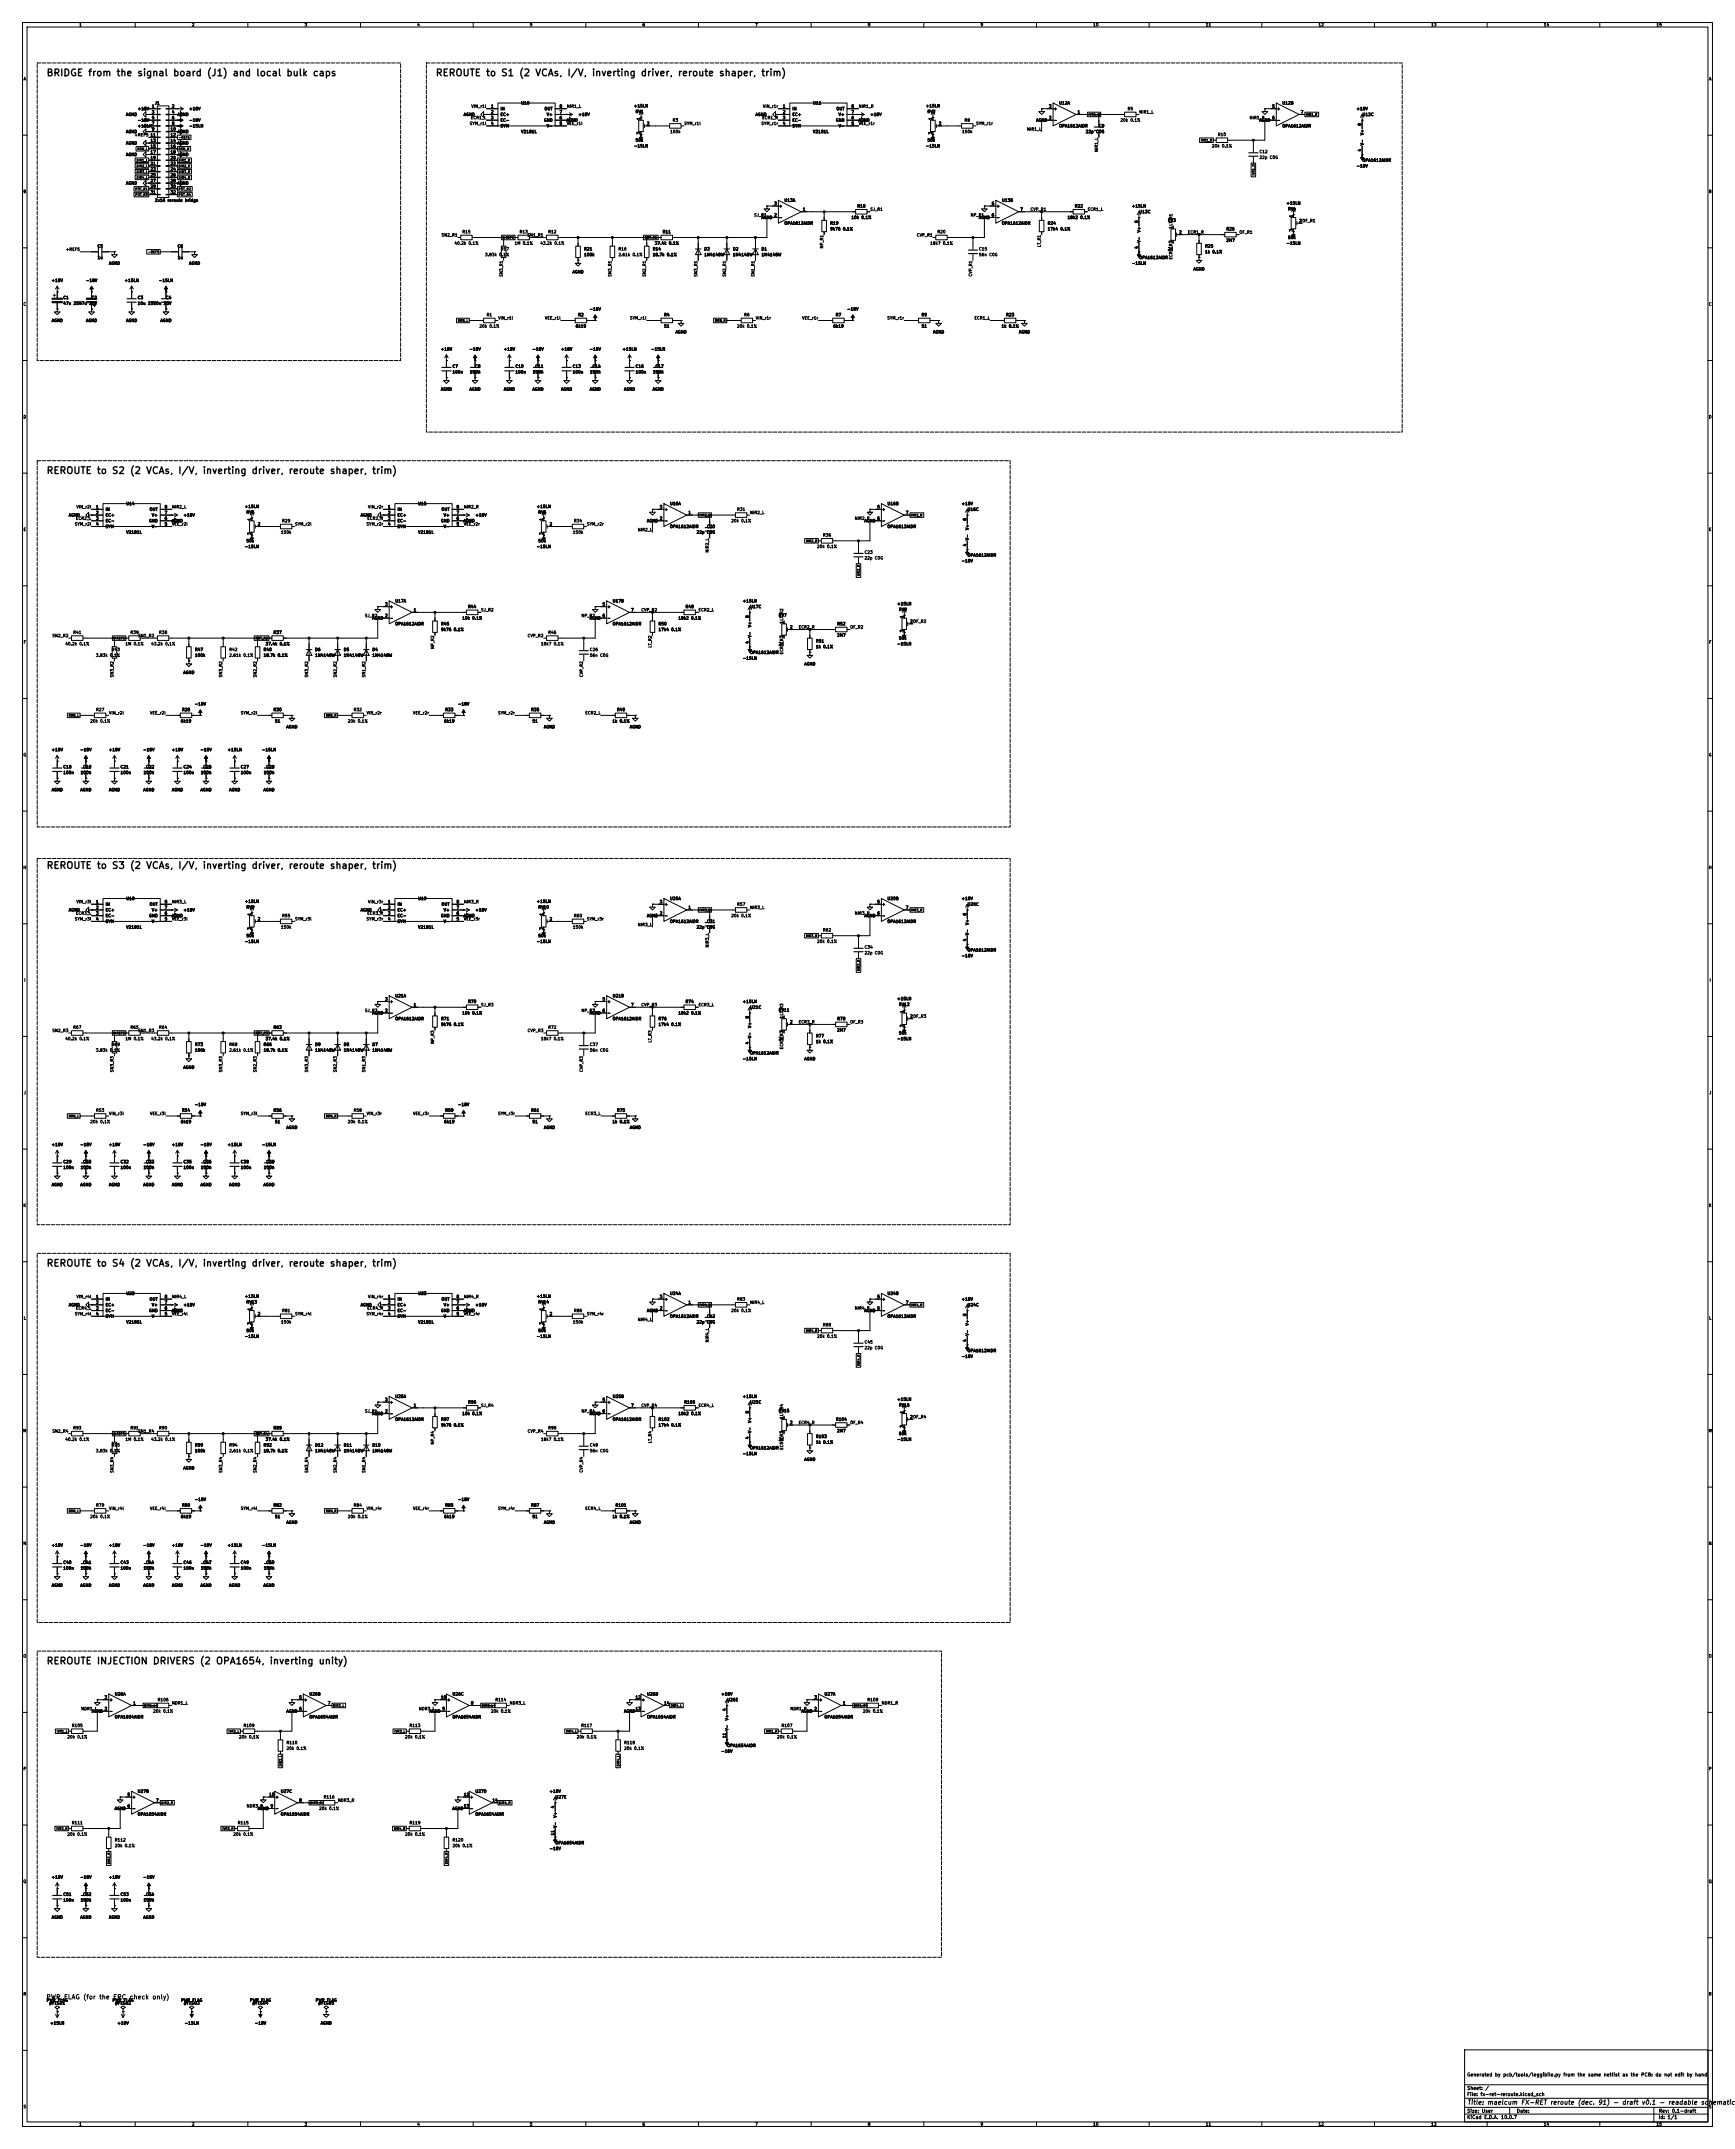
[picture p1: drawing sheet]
<svg xmlns="http://www.w3.org/2000/svg" width="770mm" height="954mm" viewBox="0 0 770 954" stroke-linecap="round" stroke-linejoin="round" font-family="sans-serif">
<defs><g id="words">
<g font-size="3">
<text x="20.4" y="34.5">BRIDGE from the signal board (J1) and local bulk caps</text>
<text x="193.1" y="34.5">REROUTE to S1 (2 VCAs, I/V, inverting driver, reroute shaper, trim)</text>
<text x="20.4" y="211.1">REROUTE to S2 (2 VCAs, I/V, inverting driver, reroute shaper, trim)</text>
<text x="20.4" y="386.3">REROUTE to S3 (2 VCAs, I/V, inverting driver, reroute shaper, trim)</text>
<text x="20.4" y="562.9">REROUTE to S4 (2 VCAs, I/V, inverting driver, reroute shaper, trim)</text>
<text x="20.4" y="739.4">REROUTE INJECTION DRIVERS (2 OPA1654, inverting unity)</text>
</g>
<g font-size="2">
<text x="20.4" y="887.8">PWR_FLAG (for the ERC check only)</text>
<text x="651" y="934.6">Title: maelcum FX-RET reroute (dec. 91) - draft v0.1 - readable schematic</text>
</g>
<g font-size="1.5">
<text x="651" y="921.9">Generated by pcb/tools/leggibile.py from the same netlist as the PCB: do not edit by hand</text>
<text x="651" y="927.9">Sheet: /</text>
<text x="651" y="930.6">File: fx-ret-reroute.kicad_sch</text>
<text x="651" y="940.8">KiCad E.D.A. 10.0.7</text>
<text x="651" y="938">Size: User</text>
<text x="673" y="938">Date:</text>
<text x="736" y="940.8">Id: 1/1</text>
<text x="736" y="938">Rev: 0.1-draft</text>
</g>
<g font-size="1.3">
<text x="35" y="12">1</text>
<text x="85" y="12">2</text>
<text x="135" y="12">3</text>
<text x="185" y="12">4</text>
<text x="235" y="12">5</text>
<text x="285" y="12">6</text>
<text x="335" y="12">7</text>
<text x="385" y="12">8</text>
<text x="435" y="12">9</text>
<text x="485" y="12">10</text>
<text x="535" y="12">11</text>
<text x="585" y="12">12</text>
<text x="635" y="12">13</text>
<text x="685" y="12">14</text>
<text x="735" y="12">15</text>
<text x="10.3" y="36">A</text>
<text x="758.3" y="36">A</text>
<text x="68.6" y="46.7">J1</text>
<text x="231.1" y="46.7">U10</text>
<text x="281.2" y="48">+15LN</text>
<text x="360.7" y="46.7">U11</text>
<text x="410.7" y="48">+15LN</text>
<text x="469.9" y="46.7">U12A</text>
<text x="568.9" y="46.7">U12B</text>
<text x="55.8" y="51.8">AGND</text>
<text x="60.9" y="49.2">+18V</text>
<text x="67.2" y="48.1">1</text>
<text x="67.2" y="50.7">3</text>
<text x="67.2" y="53.2">5</text>
<text x="76.1" y="48.1">2</text>
<text x="76.1" y="50.7">4</text>
<text x="76.1" y="53.2">6</text>
<text x="78.6" y="51.8">AGND</text>
<text x="83.8" y="49.2">+18V</text>
<text x="205.6" y="51.8">AGND</text>
<text x="208.8" y="53.2">ECR1_L</text>
<text x="209" y="48.1">VIN_r1l</text>
<text x="217.7" y="48.1">1</text>
<text x="217.7" y="50.7">2</text>
<text x="217.7" y="53.2">3</text>
<text x="222" y="49.2">IN</text>
<text x="222" y="51.8">EC+</text>
<text x="241.5" y="49.2">OUT</text>
<text x="242.5" y="51.8">V+</text>
<text x="248.2" y="53.2">6</text>
<text x="248.2" y="50.7">7</text>
<text x="248.2" y="48.1">8</text>
<text x="251.4" y="48.1">NIR1_L</text>
<text x="256.5" y="51.8">+18V</text>
<text x="281.9" y="50.5">RV1</text>
<text x="284.3" y="53.4" transform="rotate(-90 284.3 53.4)">1</text>
<text x="335.2" y="51.8">AGND</text>
<text x="338.1" y="53.2">ECR1_R</text>
<text x="338.4" y="48.1">VIN_r1r</text>
<text x="347.2" y="48.1">1</text>
<text x="347.2" y="50.7">2</text>
<text x="347.2" y="53.2">3</text>
<text x="351.5" y="49.2">IN</text>
<text x="351.5" y="51.8">EC+</text>
<text x="371" y="49.2">OUT</text>
<text x="372" y="51.8">V+</text>
<text x="377.7" y="53.2">6</text>
<text x="377.7" y="50.7">7</text>
<text x="377.7" y="48.1">8</text>
<text x="381" y="48.1">NIR1_R</text>
<text x="386.1" y="51.8">+18V</text>
<text x="411.5" y="50.5">RV2</text>
<text x="413.9" y="53.4" transform="rotate(-90 413.9 53.4)">1</text>
<text x="465.4" y="53.2">2</text>
<text x="465.4" y="48.1">3</text>
<text x="467.5" y="49.2">+</text>
<text x="478.1" y="50.7">1</text>
<text x="500.3" y="49.2">R5</text>
<text x="505.4" y="50.7">NIR1_L</text>
<text x="554.5" y="53.2">NIR1_R</text>
<text x="564.4" y="48.1">5</text>
<text x="564.4" y="53.2">6</text>
<text x="566.5" y="49.2">+</text>
<text x="577.1" y="50.7">7</text>
<text x="601.9" y="49.2">+18V</text>
<text x="604.5" y="51.8">U12C</text>
<text x="55.8" y="59.4">AGND</text>
<text x="60.9" y="56.8">+15LN</text>
<text x="60.9" y="54.3">-18V</text>
<text x="67.2" y="55.7">7</text>
<text x="67.2" y="58.3">9</text>
<text x="75.5" y="58.3">10</text>
<text x="76.1" y="55.7">8</text>
<text x="78.6" y="59.4">AGND</text>
<text x="83.8" y="54.3">-18V</text>
<text x="83.8" y="56.8">-15LN</text>
<text x="208.3" y="55.8">SYM_r1l</text>
<text x="217.7" y="55.7">4</text>
<text x="222" y="54.3">EC-</text>
<text x="222" y="56.8">SYM</text>
<text x="231.1" y="59.4">V2181L</text>
<text x="241.3" y="54.3">GND</text>
<text x="242.5" y="56.8">V-</text>
<text x="248.2" y="55.7">5</text>
<text x="251.3" y="54.3">AGND</text>
<text x="251.4" y="55.8">VEE_r1l</text>
<text x="284.3" y="59.8" transform="rotate(-90 284.3 59.8)">3</text>
<text x="286.9" y="55.7">2</text>
<text x="297.3" y="59.4">150k</text>
<text x="298.4" y="54.3">R3</text>
<text x="303.5" y="55.8">SYM_r1l</text>
<text x="337.7" y="55.8">SYM_r1r</text>
<text x="347.2" y="55.7">4</text>
<text x="351.5" y="54.3">EC-</text>
<text x="351.5" y="56.8">SYM</text>
<text x="360.7" y="59.4">V2181L</text>
<text x="370.8" y="54.3">GND</text>
<text x="372" y="56.8">V-</text>
<text x="377.7" y="55.7">5</text>
<text x="380.9" y="54.3">AGND</text>
<text x="381" y="55.8">VEE_r1r</text>
<text x="413.9" y="59.8" transform="rotate(-90 413.9 59.8)">3</text>
<text x="416.5" y="55.7">2</text>
<text x="426.8" y="59.4">150k</text>
<text x="427.9" y="54.3">R8</text>
<text x="433" y="55.8">SYM_r1r</text>
<text x="455.6" y="58.3">NIR1_L</text>
<text x="459.7" y="54.3">AGND</text>
<text x="467.5" y="54.3">-</text>
<text x="469.9" y="56.8">OPA1612AIDR</text>
<text x="481.7" y="59.4">22p C0G</text>
<text x="487.5" y="56.8">C9</text>
<text x="497.1" y="54.3">20k 0.1%</text>
<text x="558.7" y="54.3">AGND</text>
<text x="566.5" y="54.3">-</text>
<text x="568.9" y="56.8">OPA1612AIDR</text>
<text x="604.4" y="56" transform="rotate(-90 604.4 56)">8</text>
<text x="55.8" y="64.5">AGND</text>
<text x="59.5" y="60.8">+REF5</text>
<text x="66.6" y="60.8">11</text>
<text x="66.6" y="63.4">13</text>
<text x="66.6" y="65.9">15</text>
<text x="75.5" y="60.8">12</text>
<text x="75.5" y="63.4">14</text>
<text x="75.5" y="65.9">16</text>
<text x="78.6" y="64.5">AGND</text>
<text x="281.2" y="65.7">-15LN</text>
<text x="281.9" y="63.2">50k</text>
<text x="410.7" y="65.7">-15LN</text>
<text x="411.5" y="63.2">50k</text>
<text x="537.7" y="65.7">20k 0.1%</text>
<text x="540.3" y="60.7">R10</text>
<text x="605.5" y="64.7" transform="rotate(-90 605.5 64.7)">V-</text>
<text x="605.5" y="60.2" transform="rotate(-90 605.5 60.2)">V+</text>
<text x="55.8" y="69.5">AGND</text>
<text x="66.6" y="68.4">17</text>
<text x="66.6" y="71">19</text>
<text x="75.5" y="68.4">18</text>
<text x="75.5" y="71">20</text>
<text x="78.6" y="69.5">AGND</text>
<text x="487.6" y="67.6" transform="rotate(-90 487.6 67.6)">NIR1_L</text>
<text x="558.8" y="68.3">C12</text>
<text x="558.8" y="70.8">22p C0G</text>
<text x="604.4" y="67.4" transform="rotate(-90 604.4 67.4)">4</text>
<text x="66.6" y="73.5">21</text>
<text x="66.6" y="76.1">23</text>
<text x="75.5" y="73.5">22</text>
<text x="75.5" y="76.1">24</text>
<text x="601.9" y="74.6">-18V</text>
<text x="604.5" y="72.1">OPA1612AIDR</text>
<text x="55.8" y="82.2">AGND</text>
<text x="66.6" y="78.6">25</text>
<text x="66.6" y="81.1">27</text>
<text x="66.6" y="83.7">29</text>
<text x="75.5" y="78.6">26</text>
<text x="75.5" y="81.1">28</text>
<text x="75.5" y="83.7">30</text>
<text x="78.6" y="82.2">AGND</text>
<text x="10.2" y="86">B</text>
<text x="66.6" y="86.2">31</text>
<text x="68.6" y="89.9">2x16 reroute bridge</text>
<text x="75.5" y="86.2">32</text>
<text x="348" y="89.9">U13A</text>
<text x="444.5" y="89.9">U13B</text>
<text x="758.2" y="86">B</text>
<text x="343.4" y="91.3">3</text>
<text x="345.5" y="92.4">+</text>
<text x="356.1" y="93.8">1</text>
<text x="380.3" y="92.4">R18</text>
<text x="386.1" y="93.9">SJ_R1</text>
<text x="440" y="91.3">5</text>
<text x="442.1" y="92.4">+</text>
<text x="452.7" y="93.8">7</text>
<text x="457.2" y="93.9">CVP_R1</text>
<text x="476.8" y="92.4">R22</text>
<text x="482.6" y="93.9">ECR1_L</text>
<text x="502.2" y="92.4">+15LN</text>
<text x="505.4" y="94.9">U13C</text>
<text x="570.7" y="91.1">+15LN</text>
<text x="571.5" y="93.7">RV4</text>
<text x="334.5" y="96.4">SJ_R1</text>
<text x="337.8" y="97.5">AGND</text>
<text x="343.4" y="96.4">2</text>
<text x="345.5" y="97.5">-</text>
<text x="348" y="100">OPA1612AIDR</text>
<text x="368.3" y="100">R19</text>
<text x="377.7" y="97.5">10k 0.1%</text>
<text x="430.6" y="96.4">NP_R1</text>
<text x="434.3" y="97.5">AGND</text>
<text x="440" y="96.4">6</text>
<text x="442.1" y="97.5">-</text>
<text x="444.5" y="100">OPA1612AIDR</text>
<text x="464.8" y="100">R24</text>
<text x="473.6" y="97.5">18k2 0.1%</text>
<text x="505.3" y="99.2" transform="rotate(-90 505.3 99.2)">8</text>
<text x="518.1" y="98.8">RV3</text>
<text x="520.6" y="101.7" transform="rotate(-90 520.6 101.7)">1LT_R1</text>
<text x="520.6" y="101.7" transform="rotate(-90 520.6 101.7)">1</text>
<text x="573.9" y="96.6" transform="rotate(-90 573.9 96.6)">1</text>
<text x="576.5" y="98.9">2OF_R1</text>
<text x="576.5" y="98.9">2</text>
<text x="195.8" y="105.3">SN2_R1</text>
<text x="205" y="103.8">R15</text>
<text x="230.4" y="103.8">R13</text>
<text x="233.9" y="105.3">SN1_R1</text>
<text x="243.1" y="103.8">R12</text>
<text x="293.9" y="103.8">R11</text>
<text x="368.3" y="102.6">9k76 0.1%</text>
<text x="406.7" y="105.3">CVP_R1</text>
<text x="415.9" y="103.8">R20</text>
<text x="464.8" y="102.6">17k4 0.1%</text>
<text x="506.4" y="107.8" transform="rotate(-90 506.4 107.8)">V-</text>
<text x="506.4" y="103.3" transform="rotate(-90 506.4 103.3)">V+</text>
<text x="523.1" y="104">2</text>
<text x="527" y="104">ECR1_R</text>
<text x="544" y="107.6">2M7</text>
<text x="544.1" y="102.6">R26</text>
<text x="549.9" y="104">OF_R1</text>
<text x="571.5" y="106.4">50k</text>
<text x="573.9" y="103" transform="rotate(-90 573.9 103)">3</text>
<text x="29" y="111.6">+REF5</text>
<text x="43.1" y="110.2">C5</text>
<text x="78.6" y="110.2">C6</text>
<text x="201.5" y="108.9">40.2k 0.1%</text>
<text x="215.1" y="114">3.83k 0.1%</text>
<text x="222.1" y="111.5">R17</text>
<text x="228.2" y="108.9">1M 0.1%</text>
<text x="239.6" y="108.9">43.2k 0.1%</text>
<text x="259.1" y="111.5">R21</text>
<text x="259.1" y="114">100k</text>
<text x="274.3" y="111.5">R16</text>
<text x="274.3" y="114">2.61k 0.1%</text>
<text x="289.5" y="111.5">R14</text>
<text x="289.5" y="114">18.7k 0.1%</text>
<text x="290.4" y="108.9">37.4k 0.1%</text>
<text x="312.4" y="111.5">D3</text>
<text x="312.4" y="114">1N4148W</text>
<text x="325.1" y="111.5">D2</text>
<text x="325.1" y="114">1N4148W</text>
<text x="337.8" y="111.5">D1</text>
<text x="337.8" y="114">1N4148W</text>
<text x="365.6" y="110.4" transform="rotate(-90 365.6 110.4)">NP_R1</text>
<text x="412.7" y="108.9">18k7 0.1%</text>
<text x="434.3" y="111.5">C15</text>
<text x="434.3" y="114">56n C0G</text>
<text x="462.2" y="109.8" transform="rotate(-90 462.2 109.8)">LT_R1</text>
<text x="505.3" y="110.6" transform="rotate(-90 505.3 110.6)">4</text>
<text x="518.1" y="111.5">2k</text>
<text x="520.6" y="108" transform="rotate(-90 520.6 108)">3</text>
<text x="534.7" y="110.2">R25</text>
<text x="534.7" y="112.7">1k 0.1%</text>
<text x="570.7" y="108.9">-15LN</text>
<text x="43.1" y="115.3">1u</text>
<text x="48.2" y="117.8">AGND</text>
<text x="78.7" y="115.3">1u</text>
<text x="83.8" y="117.8">AGND</text>
<text x="502.2" y="117.8">-15LN</text>
<text x="505.4" y="115.3">OPA1612AIDR</text>
<text x="520.6" y="115.3" transform="rotate(-90 520.6 115.3)">ECR1_R3</text>
<text x="22.7" y="125.4">+18V</text>
<text x="38" y="125.4">-18V</text>
<text x="55.1" y="125.4">+15LN</text>
<text x="70.4" y="125.4">-15LN</text>
<text x="223.4" y="123" transform="rotate(-90 223.4 123)">SN3_R1</text>
<text x="253.9" y="121.6">AGND</text>
<text x="271.7" y="123" transform="rotate(-90 271.7 123)">SN3_R1</text>
<text x="286.9" y="123" transform="rotate(-90 286.9 123)">SN2_R1</text>
<text x="309.8" y="123" transform="rotate(-90 309.8 123)">SN3_R1</text>
<text x="322.5" y="123" transform="rotate(-90 322.5 123)">SN2_R1</text>
<text x="335.2" y="123" transform="rotate(-90 335.2 123)">SN1_R1</text>
<text x="431.7" y="122.9" transform="rotate(-90 431.7 122.9)">CVP_R1</text>
<text x="529.5" y="120.3">AGND</text>
<text x="10.2" y="136">C</text>
<text x="27.9" y="133">C1</text>
<text x="27.9" y="135.6">47u 25V</text>
<text x="34.9" y="135.6">47u 25V</text>
<text x="40.5" y="133">C2</text>
<text x="60.9" y="133">C3</text>
<text x="60.9" y="135.6">10u 25V</text>
<text x="67.9" y="135.6">10u 25V</text>
<text x="73.5" y="133">C4</text>
<text x="758.2" y="136">C</text>
<text x="22.8" y="143.2">AGND</text>
<text x="38" y="143.2">AGND</text>
<text x="55.8" y="143.2">AGND</text>
<text x="71.1" y="143.2">AGND</text>
<text x="215.8" y="140.7">R1</text>
<text x="221" y="142.1">VIN_r1l</text>
<text x="241.7" y="142.1">VEE_r1l</text>
<text x="256.4" y="140.7">R2</text>
<text x="261.5" y="138.1">-18V</text>
<text x="279.4" y="142.1">SYM_r1l</text>
<text x="294.5" y="140.7">R4</text>
<text x="330.1" y="140.7">R6</text>
<text x="335.3" y="142.1">VIN_r1r</text>
<text x="355.9" y="142.1">VEE_r1r</text>
<text x="370.7" y="140.7">R7</text>
<text x="375.8" y="138.1">-18V</text>
<text x="393.6" y="142.1">SYM_r1r</text>
<text x="408.8" y="140.7">R9</text>
<text x="432.3" y="142.1">ECR1_L</text>
<text x="446.3" y="140.7">R23</text>
<text x="212.6" y="145.7">20k 0.1%</text>
<text x="255.4" y="145.7">6k19</text>
<text x="294.6" y="145.7">51</text>
<text x="299.7" y="148.3">AGND</text>
<text x="326.9" y="145.7">20k 0.1%</text>
<text x="369.7" y="145.7">6k19</text>
<text x="408.9" y="145.7">51</text>
<text x="414" y="148.3">AGND</text>
<text x="444.3" y="145.7">1k 0.1%</text>
<text x="452.1" y="148.3">AGND</text>
<text x="195.5" y="155.9">+18V</text>
<text x="208.2" y="155.9">-18V</text>
<text x="223.4" y="155.9">+18V</text>
<text x="236.1" y="155.9">-18V</text>
<text x="248.8" y="155.9">+18V</text>
<text x="261.5" y="155.9">-18V</text>
<text x="276.1" y="155.9">+15LN</text>
<text x="288.8" y="155.9">-15LN</text>
<text x="200.6" y="163.5">C7</text>
<text x="200.6" y="166.1">100n</text>
<text x="208.3" y="166.1">100n</text>
<text x="210.6" y="163.5">C8</text>
<text x="228.6" y="163.5">C10</text>
<text x="228.6" y="166.1">100n</text>
<text x="236.3" y="166.1">100n</text>
<text x="237.4" y="163.5">C11</text>
<text x="254" y="163.5">C13</text>
<text x="254" y="166.1">100n</text>
<text x="261.7" y="166.1">100n</text>
<text x="262.8" y="163.5">C14</text>
<text x="281.9" y="163.5">C16</text>
<text x="281.9" y="166.1">100n</text>
<text x="289.6" y="166.1">100n</text>
<text x="290.7" y="163.5">C17</text>
<text x="195.5" y="173.7">AGND</text>
<text x="208.2" y="173.7">AGND</text>
<text x="223.5" y="173.7">AGND</text>
<text x="236.2" y="173.7">AGND</text>
<text x="248.9" y="173.7">AGND</text>
<text x="261.6" y="173.7">AGND</text>
<text x="276.8" y="173.7">AGND</text>
<text x="289.5" y="173.7">AGND</text>
<text x="10.2" y="186">D</text>
<text x="758.2" y="186">D</text>
<text x="33.8" y="225.9">VIN_r2l</text>
<text x="42.4" y="225.9">1</text>
<text x="46.7" y="227">IN</text>
<text x="55.9" y="224.5">U14</text>
<text x="66.2" y="227">OUT</text>
<text x="72.9" y="225.9">8</text>
<text x="76.2" y="225.9">NIR2_L</text>
<text x="108.5" y="225.8">+15LN</text>
<text x="163.2" y="225.9">VIN_r2r</text>
<text x="172" y="225.9">1</text>
<text x="176.2" y="227">IN</text>
<text x="185.4" y="224.5">U15</text>
<text x="195.8" y="227">OUT</text>
<text x="202.5" y="225.9">8</text>
<text x="205.7" y="225.9">NIR2_R</text>
<text x="238" y="225.8">+15LN</text>
<text x="292.6" y="225.9">3</text>
<text x="294.7" y="227">+</text>
<text x="297.2" y="224.5">U16A</text>
<text x="327" y="227">R31</text>
<text x="389.2" y="225.9">5</text>
<text x="391.3" y="227">+</text>
<text x="393.7" y="224.5">U16B</text>
<text x="426.6" y="224.5">+18V</text>
<text x="429.2" y="227">U16C</text>
<text x="30.4" y="229.6">AGND</text>
<text x="33" y="233.6">SYM_r2l</text>
<text x="33.5" y="231">ECR2_L</text>
<text x="42.4" y="228.5">2</text>
<text x="42.4" y="231">3</text>
<text x="42.4" y="233.5">4</text>
<text x="46.7" y="229.6">EC+</text>
<text x="46.7" y="232.1">EC-</text>
<text x="66" y="232.1">GND</text>
<text x="67.2" y="229.6">V+</text>
<text x="72.9" y="233.5">5</text>
<text x="72.9" y="231">6</text>
<text x="72.9" y="228.5">7</text>
<text x="76.1" y="232.1">AGND</text>
<text x="76.2" y="233.6">VEE_r2l</text>
<text x="81.3" y="229.6">+18V</text>
<text x="109.2" y="228.3">RV5</text>
<text x="111.6" y="231.2" transform="rotate(-90 111.6 231.2)">1</text>
<text x="114.2" y="233.5">2</text>
<text x="125" y="232.1">R29</text>
<text x="130.8" y="233.6">SYM_r2l</text>
<text x="159.9" y="229.6">AGND</text>
<text x="162.5" y="233.6">SYM_r2r</text>
<text x="162.8" y="231">ECR2_R</text>
<text x="172" y="228.5">2</text>
<text x="172" y="231">3</text>
<text x="172" y="233.5">4</text>
<text x="176.2" y="229.6">EC+</text>
<text x="176.2" y="232.1">EC-</text>
<text x="195.5" y="232.1">GND</text>
<text x="196.8" y="229.6">V+</text>
<text x="202.5" y="233.5">5</text>
<text x="202.5" y="231">6</text>
<text x="202.5" y="228.5">7</text>
<text x="205.6" y="232.1">AGND</text>
<text x="205.7" y="233.6">VEE_r2r</text>
<text x="210.8" y="229.6">+18V</text>
<text x="238.7" y="228.3">RV6</text>
<text x="241.2" y="231.2" transform="rotate(-90 241.2 231.2)">1</text>
<text x="243.7" y="233.5">2</text>
<text x="254.6" y="232.1">R34</text>
<text x="260.3" y="233.6">SYM_r2r</text>
<text x="287" y="232.1">AGND</text>
<text x="292.6" y="231">2</text>
<text x="294.7" y="232.1">-</text>
<text x="305.3" y="228.5">1</text>
<text x="324.4" y="232.1">20k 0.1%</text>
<text x="332.7" y="228.5">NIR2_L</text>
<text x="379.2" y="231">NIR2_R</text>
<text x="383.5" y="232.1">AGND</text>
<text x="389.2" y="231">6</text>
<text x="391.3" y="232.1">-</text>
<text x="401.9" y="228.5">7</text>
<text x="429.1" y="231.2" transform="rotate(-90 429.1 231.2)">8</text>
<text x="10.3" y="236">E</text>
<text x="46.7" y="234.6">SYM</text>
<text x="55.9" y="237.2">V2181L</text>
<text x="67.2" y="234.6">V-</text>
<text x="111.6" y="237.6" transform="rotate(-90 111.6 237.6)">3</text>
<text x="124.5" y="237.2">150k</text>
<text x="176.2" y="234.6">SYM</text>
<text x="185.4" y="237.2">V2181L</text>
<text x="196.8" y="234.6">V-</text>
<text x="241.2" y="237.6" transform="rotate(-90 241.2 237.6)">3</text>
<text x="254.1" y="237.2">150k</text>
<text x="282.9" y="236.1">NIR2_L</text>
<text x="297.2" y="234.6">OPA1612AIDR</text>
<text x="309" y="237.2">22p C0G</text>
<text x="313.6" y="234.6">C20</text>
<text x="365.1" y="238.5">R36</text>
<text x="393.7" y="234.6">OPA1612AIDR</text>
<text x="430.2" y="239.9" transform="rotate(-90 430.2 239.9)">V-</text>
<text x="430.2" y="235.4" transform="rotate(-90 430.2 235.4)">V+</text>
<text x="758.3" y="236">E</text>
<text x="108.5" y="243.5">-15LN</text>
<text x="109.2" y="241">50k</text>
<text x="238" y="243.5">-15LN</text>
<text x="238.7" y="241">50k</text>
<text x="314.8" y="245.4" transform="rotate(-90 314.8 245.4)">NIR2_L</text>
<text x="362.5" y="243.5">20k 0.1%</text>
<text x="429.1" y="242.7" transform="rotate(-90 429.1 242.7)">4</text>
<text x="383.5" y="246.1">C23</text>
<text x="383.5" y="248.6">22p C0G</text>
<text x="426.6" y="249.9">-18V</text>
<text x="429.2" y="247.3">OPA1612AIDR</text>
<text x="170.7" y="269.1">3</text>
<text x="175.2" y="267.7">U17A</text>
<text x="267.2" y="269.1">5</text>
<text x="271.8" y="267.7">U17B</text>
<text x="329.4" y="267.7">+15LN</text>
<text x="398" y="268.9">+15LN</text>
<text x="161.8" y="274.2">SJ_R2</text>
<text x="165" y="275.3">AGND</text>
<text x="170.7" y="274.2">2</text>
<text x="172.8" y="275.3">-</text>
<text x="172.8" y="270.2">+</text>
<text x="183.4" y="271.6">1</text>
<text x="205" y="275.3">10k 0.1%</text>
<text x="207.6" y="270.2">R44</text>
<text x="213.3" y="271.7">SJ_R2</text>
<text x="257.9" y="274.2">NP_R2</text>
<text x="261.6" y="275.3">AGND</text>
<text x="267.2" y="274.2">6</text>
<text x="269.3" y="270.2">+</text>
<text x="269.3" y="275.3">-</text>
<text x="279.9" y="271.6">7</text>
<text x="284.5" y="271.7">CVP_R2</text>
<text x="300.9" y="275.3">18k2 0.1%</text>
<text x="304.1" y="270.2">R48</text>
<text x="309.9" y="271.7">ECR2_L</text>
<text x="332.6" y="274.4" transform="rotate(-90 332.6 274.4)">8</text>
<text x="332.7" y="270.2">U17C</text>
<text x="345.4" y="274">RV7</text>
<text x="398.8" y="271.5">RV8</text>
<text x="401.2" y="274.4" transform="rotate(-90 401.2 274.4)">1</text>
<text x="32.3" y="281.6">R41</text>
<text x="57.7" y="281.6">R39</text>
<text x="70.4" y="281.6">R38</text>
<text x="121.2" y="281.6">R37</text>
<text x="175.2" y="277.8">OPA1612AIDR</text>
<text x="195.6" y="277.8">R45</text>
<text x="195.6" y="280.4">9k76 0.1%</text>
<text x="243.1" y="281.6">R46</text>
<text x="271.8" y="277.8">OPA1612AIDR</text>
<text x="292.1" y="277.8">R50</text>
<text x="292.1" y="280.4">17k4 0.1%</text>
<text x="333.7" y="278.6" transform="rotate(-90 333.7 278.6)">V+</text>
<text x="347.8" y="277" transform="rotate(-90 347.8 277)">1LT_R2</text>
<text x="347.8" y="277" transform="rotate(-90 347.8 277)">1</text>
<text x="350.4" y="279.3">2</text>
<text x="354.3" y="279.3">ECR2_R</text>
<text x="371.4" y="277.8">R52</text>
<text x="377.2" y="279.3">OF_R2</text>
<text x="401.2" y="280.8" transform="rotate(-90 401.2 280.8)">3</text>
<text x="403.8" y="276.7">2OF_R2</text>
<text x="403.8" y="276.7">2</text>
<text x="10.3" y="286">F</text>
<text x="23.1" y="283.1">SN2_R2</text>
<text x="28.8" y="286.7">40.2k 0.1%</text>
<text x="55.5" y="286.7">1M 0.1%</text>
<text x="61.2" y="283.1">SN1_R2</text>
<text x="66.9" y="286.7">43.2k 0.1%</text>
<text x="117.7" y="286.7">37.4k 0.1%</text>
<text x="234" y="283.1">CVP_R2</text>
<text x="239.9" y="286.7">18k7 0.1%</text>
<text x="289.4" y="287.6" transform="rotate(-90 289.4 287.6)">LT_R2</text>
<text x="332.6" y="285.8" transform="rotate(-90 332.6 285.8)">4</text>
<text x="333.7" y="283.1" transform="rotate(-90 333.7 283.1)">V-</text>
<text x="345.4" y="286.7">2k</text>
<text x="347.8" y="283.3" transform="rotate(-90 347.8 283.3)">3</text>
<text x="361.9" y="285.4">R51</text>
<text x="361.9" y="288">1k 0.1%</text>
<text x="371.3" y="282.9">2M7</text>
<text x="398" y="286.7">-15LN</text>
<text x="398.8" y="284.2">50k</text>
<text x="758.3" y="286">F</text>
<text x="42.4" y="291.8">3.83k 0.1%</text>
<text x="49.4" y="289.3">R43</text>
<text x="86.3" y="289.3">R47</text>
<text x="86.3" y="291.8">100k</text>
<text x="101.6" y="289.3">R42</text>
<text x="101.6" y="291.8">2.61k 0.1%</text>
<text x="116.8" y="289.3">R40</text>
<text x="116.8" y="291.8">18.7k 0.1%</text>
<text x="139.7" y="289.3">D6</text>
<text x="139.7" y="291.8">1N4148W</text>
<text x="152.4" y="289.3">D5</text>
<text x="152.4" y="291.8">1N4148W</text>
<text x="165.1" y="289.3">D4</text>
<text x="165.1" y="291.8">1N4148W</text>
<text x="192.9" y="288.2" transform="rotate(-90 192.9 288.2)">NP_R2</text>
<text x="261.6" y="289.3">C26</text>
<text x="261.6" y="291.8">56n C0G</text>
<text x="329.4" y="293.1">-15LN</text>
<text x="332.7" y="290.5">OPA1612AIDR</text>
<text x="347.9" y="290.6" transform="rotate(-90 347.9 290.6)">ECR2_R3</text>
<text x="81.2" y="299.4">AGND</text>
<text x="356.8" y="295.6">AGND</text>
<text x="50.7" y="300.8" transform="rotate(-90 50.7 300.8)">SN3_R2</text>
<text x="98.9" y="300.8" transform="rotate(-90 98.9 300.8)">SN3_R2</text>
<text x="114.2" y="300.8" transform="rotate(-90 114.2 300.8)">SN2_R2</text>
<text x="137" y="300.8" transform="rotate(-90 137 300.8)">SN3_R2</text>
<text x="149.7" y="300.8" transform="rotate(-90 149.7 300.8)">SN2_R2</text>
<text x="162.4" y="300.8" transform="rotate(-90 162.4 300.8)">SN1_R2</text>
<text x="259" y="300.7" transform="rotate(-90 259 300.7)">CVP_R2</text>
<text x="42.5" y="315.9">R27</text>
<text x="48.2" y="317.4">VIN_r2l</text>
<text x="66.4" y="317.4">VEE_r2l</text>
<text x="80.6" y="315.9">R28</text>
<text x="86.2" y="313.4">-18V</text>
<text x="106.7" y="317.4">SYM_r2l</text>
<text x="121.2" y="315.9">R30</text>
<text x="156.8" y="315.9">R32</text>
<text x="162.5" y="317.4">VIN_r2r</text>
<text x="183.1" y="317.4">VEE_r2r</text>
<text x="197.4" y="315.9">R33</text>
<text x="203.1" y="313.4">-18V</text>
<text x="220.9" y="317.4">SYM_r2r</text>
<text x="235.5" y="315.9">R35</text>
<text x="259.6" y="317.4">ECR2_L</text>
<text x="273.6" y="315.9">R49</text>
<text x="39.9" y="321">20k 0.1%</text>
<text x="80.1" y="321">6k19</text>
<text x="121.9" y="321">51</text>
<text x="126.9" y="323.5">AGND</text>
<text x="154.2" y="321">20k 0.1%</text>
<text x="196.9" y="321">6k19</text>
<text x="236.2" y="321">51</text>
<text x="241.2" y="323.5">AGND</text>
<text x="271.6" y="321">1k 0.1%</text>
<text x="279.3" y="323.5">AGND</text>
<text x="10.2" y="336">G</text>
<text x="22.7" y="333.7">+18V</text>
<text x="35.4" y="333.7">-18V</text>
<text x="48.1" y="333.7">+18V</text>
<text x="63.4" y="333.7">-18V</text>
<text x="76.1" y="333.7">+18V</text>
<text x="88.8" y="333.7">-18V</text>
<text x="100.8" y="333.7">+15LN</text>
<text x="116.1" y="333.7">-15LN</text>
<text x="758.2" y="336">G</text>
<text x="27.9" y="341.3">C18</text>
<text x="36.7" y="341.3">C19</text>
<text x="53.3" y="341.3">C21</text>
<text x="64.7" y="341.3">C22</text>
<text x="81.3" y="341.3">C24</text>
<text x="90.1" y="341.3">C25</text>
<text x="106.7" y="341.3">C27</text>
<text x="118" y="341.3">C28</text>
<text x="27.9" y="343.9">100n</text>
<text x="35.6" y="343.9">100n</text>
<text x="53.3" y="343.9">100n</text>
<text x="63.6" y="343.9">100n</text>
<text x="81.3" y="343.9">100n</text>
<text x="89" y="343.9">100n</text>
<text x="106.7" y="343.9">100n</text>
<text x="116.9" y="343.9">100n</text>
<text x="22.8" y="351.5">AGND</text>
<text x="35.5" y="351.5">AGND</text>
<text x="48.2" y="351.5">AGND</text>
<text x="63.4" y="351.5">AGND</text>
<text x="76.1" y="351.5">AGND</text>
<text x="88.8" y="351.5">AGND</text>
<text x="101.5" y="351.5">AGND</text>
<text x="116.8" y="351.5">AGND</text>
<text x="10.2" y="386">H</text>
<text x="758.2" y="386">H</text>
<text x="33.8" y="401.2">VIN_r3l</text>
<text x="42.4" y="401.2">1</text>
<text x="55.9" y="399.7">U18</text>
<text x="72.9" y="401.2">8</text>
<text x="76.2" y="401.2">NIR3_L</text>
<text x="108.5" y="401">+15LN</text>
<text x="163.2" y="401.2">VIN_r3r</text>
<text x="172" y="401.2">1</text>
<text x="185.4" y="399.7">U19</text>
<text x="202.5" y="401.2">8</text>
<text x="205.7" y="401.2">NIR3_R</text>
<text x="238" y="401">+15LN</text>
<text x="292.6" y="401.2">3</text>
<text x="297.2" y="399.7">U20A</text>
<text x="389.2" y="401.2">5</text>
<text x="393.7" y="399.7">U20B</text>
<text x="426.6" y="399.7">+18V</text>
<text x="30.4" y="404.8">AGND</text>
<text x="33.5" y="406.3">ECR3_L</text>
<text x="42.4" y="403.7">2</text>
<text x="42.4" y="406.3">3</text>
<text x="46.7" y="402.3">IN</text>
<text x="46.7" y="404.8">EC+</text>
<text x="46.7" y="407.4">EC-</text>
<text x="66" y="407.4">GND</text>
<text x="66.2" y="402.3">OUT</text>
<text x="67.2" y="404.8">V+</text>
<text x="72.9" y="406.3">6</text>
<text x="72.9" y="403.7">7</text>
<text x="76.1" y="407.4">AGND</text>
<text x="81.3" y="404.8">+18V</text>
<text x="109.2" y="403.6">RV9</text>
<text x="111.6" y="406.5" transform="rotate(-90 111.6 406.5)">1</text>
<text x="125" y="407.4">R55</text>
<text x="159.9" y="404.8">AGND</text>
<text x="162.8" y="406.3">ECR3_R</text>
<text x="172" y="403.7">2</text>
<text x="172" y="406.3">3</text>
<text x="176.2" y="402.3">IN</text>
<text x="176.2" y="404.8">EC+</text>
<text x="176.2" y="407.4">EC-</text>
<text x="195.5" y="407.4">GND</text>
<text x="195.8" y="402.3">OUT</text>
<text x="196.8" y="404.8">V+</text>
<text x="202.5" y="406.3">6</text>
<text x="202.5" y="403.7">7</text>
<text x="205.6" y="407.4">AGND</text>
<text x="210.8" y="404.8">+18V</text>
<text x="238.7" y="403.6">RV10</text>
<text x="241.2" y="406.5" transform="rotate(-90 241.2 406.5)">1</text>
<text x="254.6" y="407.4">R60</text>
<text x="287" y="407.4">AGND</text>
<text x="292.6" y="406.3">2</text>
<text x="294.7" y="407.4">-</text>
<text x="294.7" y="402.3">+</text>
<text x="305.3" y="403.7">1</text>
<text x="324.4" y="407.4">20k 0.1%</text>
<text x="327" y="402.3">R57</text>
<text x="332.7" y="403.7">NIR3_L</text>
<text x="379.2" y="406.3">NIR3_R</text>
<text x="383.5" y="407.4">AGND</text>
<text x="389.2" y="406.3">6</text>
<text x="391.3" y="402.3">+</text>
<text x="391.3" y="407.4">-</text>
<text x="401.9" y="403.7">7</text>
<text x="429.1" y="406.5" transform="rotate(-90 429.1 406.5)">8</text>
<text x="429.2" y="402.3">U20C</text>
<text x="33" y="408.8">SYM_r3l</text>
<text x="42.4" y="408.8">4</text>
<text x="46.7" y="409.9">SYM</text>
<text x="55.9" y="412.4">V2181L</text>
<text x="67.2" y="409.9">V-</text>
<text x="72.9" y="408.8">5</text>
<text x="76.2" y="408.8">VEE_r3l</text>
<text x="111.6" y="412.8" transform="rotate(-90 111.6 412.8)">3</text>
<text x="114.2" y="408.8">2</text>
<text x="124.5" y="412.4">150k</text>
<text x="130.8" y="408.8">SYM_r3l</text>
<text x="162.5" y="408.8">SYM_r3r</text>
<text x="172" y="408.8">4</text>
<text x="176.2" y="409.9">SYM</text>
<text x="185.4" y="412.4">V2181L</text>
<text x="196.8" y="409.9">V-</text>
<text x="202.5" y="408.8">5</text>
<text x="205.7" y="408.8">VEE_r3r</text>
<text x="241.2" y="412.8" transform="rotate(-90 241.2 412.8)">3</text>
<text x="243.7" y="408.8">2</text>
<text x="254.1" y="412.4">150k</text>
<text x="260.3" y="408.8">SYM_r3r</text>
<text x="282.9" y="411.4">NIR3_L</text>
<text x="297.2" y="409.9">OPA1612AIDR</text>
<text x="309" y="412.4">22p C0G</text>
<text x="313.6" y="409.9">C31</text>
<text x="365.1" y="413.7">R62</text>
<text x="393.7" y="409.9">OPA1612AIDR</text>
<text x="430.2" y="410.7" transform="rotate(-90 430.2 410.7)">V+</text>
<text x="108.5" y="418.8">-15LN</text>
<text x="109.2" y="416.3">50k</text>
<text x="238" y="418.8">-15LN</text>
<text x="238.7" y="416.3">50k</text>
<text x="362.5" y="418.8">20k 0.1%</text>
<text x="429.1" y="417.9" transform="rotate(-90 429.1 417.9)">4</text>
<text x="430.2" y="415.2" transform="rotate(-90 430.2 415.2)">V-</text>
<text x="314.8" y="420.7" transform="rotate(-90 314.8 420.7)">NIR3_L</text>
<text x="383.5" y="421.3">C34</text>
<text x="383.5" y="423.9">22p C0G</text>
<text x="426.6" y="425.1">-18V</text>
<text x="429.2" y="422.6">OPA1612AIDR</text>
<text x="10.6" y="436">I</text>
<text x="758.6" y="436">I</text>
<text x="175.2" y="442.9">U21A</text>
<text x="271.8" y="442.9">U21B</text>
<text x="161.8" y="449.5">SJ_R3</text>
<text x="170.7" y="449.4">2</text>
<text x="170.7" y="444.4">3</text>
<text x="172.8" y="445.5">+</text>
<text x="183.4" y="446.9">1</text>
<text x="207.6" y="445.5">R70</text>
<text x="213.3" y="446.9">SJ_R3</text>
<text x="257.9" y="449.5">NP_R3</text>
<text x="267.2" y="444.4">5</text>
<text x="267.2" y="449.4">6</text>
<text x="269.3" y="445.5">+</text>
<text x="279.9" y="446.9">7</text>
<text x="284.5" y="446.9">CVP_R3</text>
<text x="304.1" y="445.5">R74</text>
<text x="309.9" y="446.9">ECR3_L</text>
<text x="329.4" y="445.5">+15LN</text>
<text x="332.7" y="448">U21C</text>
<text x="345.4" y="449.3">RV11</text>
<text x="398" y="444.2">+15LN</text>
<text x="398.8" y="446.7">RV12</text>
<text x="401.2" y="449.7" transform="rotate(-90 401.2 449.7)">1</text>
<text x="165" y="450.5">AGND</text>
<text x="172.8" y="450.5">-</text>
<text x="175.2" y="453.1">OPA1612AIDR</text>
<text x="195.6" y="453.1">R71</text>
<text x="195.6" y="455.6">9k76 0.1%</text>
<text x="205" y="450.5">10k 0.1%</text>
<text x="261.6" y="450.5">AGND</text>
<text x="269.3" y="450.5">-</text>
<text x="271.8" y="453.1">OPA1612AIDR</text>
<text x="292.1" y="453.1">R76</text>
<text x="292.1" y="455.6">17k4 0.1%</text>
<text x="300.9" y="450.5">18k2 0.1%</text>
<text x="332.6" y="452.2" transform="rotate(-90 332.6 452.2)">8</text>
<text x="347.8" y="452.2" transform="rotate(-90 347.8 452.2)">1LT_R3</text>
<text x="347.8" y="452.2" transform="rotate(-90 347.8 452.2)">1</text>
<text x="350.4" y="454.5">2</text>
<text x="354.3" y="454.5">ECR3_R</text>
<text x="371.4" y="453.1">R78</text>
<text x="377.2" y="454.5">OF_R3</text>
<text x="403.8" y="452">2OF_R3</text>
<text x="403.8" y="452">2</text>
<text x="23.1" y="458.3">SN2_R3</text>
<text x="28.8" y="462">40.2k 0.1%</text>
<text x="32.3" y="456.9">R67</text>
<text x="55.5" y="462">1M 0.1%</text>
<text x="57.7" y="456.9">R65</text>
<text x="61.2" y="458.3">SN1_R3</text>
<text x="66.9" y="462">43.2k 0.1%</text>
<text x="70.4" y="456.9">R64</text>
<text x="117.7" y="462">37.4k 0.1%</text>
<text x="121.2" y="456.9">R63</text>
<text x="234" y="458.3">CVP_R3</text>
<text x="239.9" y="462">18k7 0.1%</text>
<text x="243.1" y="456.9">R72</text>
<text x="333.7" y="460.9" transform="rotate(-90 333.7 460.9)">V-</text>
<text x="333.7" y="456.4" transform="rotate(-90 333.7 456.4)">V+</text>
<text x="345.4" y="462">2k</text>
<text x="347.8" y="458.6" transform="rotate(-90 347.8 458.6)">3</text>
<text x="361.9" y="460.7">R77</text>
<text x="371.3" y="458.2">2M7</text>
<text x="398" y="462">-15LN</text>
<text x="398.8" y="459.4">50k</text>
<text x="401.2" y="456" transform="rotate(-90 401.2 456)">3</text>
<text x="42.4" y="467.1">3.83k 0.1%</text>
<text x="49.4" y="464.5">R69</text>
<text x="86.3" y="464.5">R73</text>
<text x="86.3" y="467.1">100k</text>
<text x="101.6" y="464.5">R68</text>
<text x="101.6" y="467.1">2.61k 0.1%</text>
<text x="116.8" y="464.5">R66</text>
<text x="116.8" y="467.1">18.7k 0.1%</text>
<text x="139.7" y="464.5">D9</text>
<text x="139.7" y="467.1">1N4148W</text>
<text x="152.4" y="464.5">D8</text>
<text x="152.4" y="467.1">1N4148W</text>
<text x="165.1" y="464.5">D7</text>
<text x="165.1" y="467.1">1N4148W</text>
<text x="192.9" y="463.5" transform="rotate(-90 192.9 463.5)">NP_R3</text>
<text x="261.6" y="464.5">C37</text>
<text x="261.6" y="467.1">56n C0G</text>
<text x="289.4" y="462.9" transform="rotate(-90 289.4 462.9)">LT_R3</text>
<text x="332.6" y="463.6" transform="rotate(-90 332.6 463.6)">4</text>
<text x="347.9" y="465.8" transform="rotate(-90 347.9 465.8)">ECR3_R3</text>
<text x="361.9" y="463.2">1k 0.1%</text>
<text x="329.4" y="470.9">-15LN</text>
<text x="332.7" y="468.3">OPA1612AIDR</text>
<text x="356.8" y="470.9">AGND</text>
<text x="50.7" y="476.1" transform="rotate(-90 50.7 476.1)">SN3_R3</text>
<text x="81.2" y="474.7">AGND</text>
<text x="98.9" y="476.1" transform="rotate(-90 98.9 476.1)">SN3_R3</text>
<text x="114.2" y="476.1" transform="rotate(-90 114.2 476.1)">SN2_R3</text>
<text x="137" y="476.1" transform="rotate(-90 137 476.1)">SN3_R3</text>
<text x="149.7" y="476.1" transform="rotate(-90 149.7 476.1)">SN2_R3</text>
<text x="162.4" y="476.1" transform="rotate(-90 162.4 476.1)">SN1_R3</text>
<text x="259" y="475.9" transform="rotate(-90 259 475.9)">CVP_R3</text>
<text x="10.4" y="486">J</text>
<text x="758.4" y="486">J</text>
<text x="86.2" y="491.2">-18V</text>
<text x="203.1" y="491.2">-18V</text>
<text x="42.5" y="493.7">R53</text>
<text x="48.2" y="495.2">VIN_r3l</text>
<text x="66.4" y="495.2">VEE_r3l</text>
<text x="80.6" y="493.7">R54</text>
<text x="106.7" y="495.2">SYM_r3l</text>
<text x="121.2" y="493.7">R56</text>
<text x="156.8" y="493.7">R58</text>
<text x="162.5" y="495.2">VIN_r3r</text>
<text x="183.1" y="495.2">VEE_r3r</text>
<text x="197.4" y="493.7">R59</text>
<text x="220.9" y="495.2">SYM_r3r</text>
<text x="235.5" y="493.7">R61</text>
<text x="259.6" y="495.2">ECR3_L</text>
<text x="273.6" y="493.7">R75</text>
<text x="39.9" y="498.8">20k 0.1%</text>
<text x="80.1" y="498.8">6k19</text>
<text x="121.9" y="498.8">51</text>
<text x="126.9" y="501.3">AGND</text>
<text x="154.2" y="498.8">20k 0.1%</text>
<text x="196.9" y="498.8">6k19</text>
<text x="236.2" y="498.8">51</text>
<text x="241.2" y="501.3">AGND</text>
<text x="271.6" y="498.8">1k 0.1%</text>
<text x="279.3" y="501.3">AGND</text>
<text x="22.7" y="509">+18V</text>
<text x="35.4" y="509">-18V</text>
<text x="48.1" y="509">+18V</text>
<text x="63.4" y="509">-18V</text>
<text x="76.1" y="509">+18V</text>
<text x="88.8" y="509">-18V</text>
<text x="100.8" y="509">+15LN</text>
<text x="116.1" y="509">-15LN</text>
<text x="27.9" y="516.6">C29</text>
<text x="27.9" y="519.1">100n</text>
<text x="35.6" y="519.1">100n</text>
<text x="36.7" y="516.6">C30</text>
<text x="53.3" y="516.6">C32</text>
<text x="53.3" y="519.1">100n</text>
<text x="63.6" y="519.1">100n</text>
<text x="64.7" y="516.6">C33</text>
<text x="81.3" y="516.6">C35</text>
<text x="81.3" y="519.1">100n</text>
<text x="89" y="519.1">100n</text>
<text x="90.1" y="516.6">C36</text>
<text x="106.7" y="516.6">C38</text>
<text x="106.7" y="519.1">100n</text>
<text x="116.9" y="519.1">100n</text>
<text x="118" y="516.6">C39</text>
<text x="22.8" y="526.7">AGND</text>
<text x="35.5" y="526.7">AGND</text>
<text x="48.2" y="526.7">AGND</text>
<text x="63.4" y="526.7">AGND</text>
<text x="76.1" y="526.7">AGND</text>
<text x="88.8" y="526.7">AGND</text>
<text x="101.5" y="526.7">AGND</text>
<text x="116.8" y="526.7">AGND</text>
<text x="10.2" y="536">K</text>
<text x="758.2" y="536">K</text>
<text x="55.9" y="575">U22</text>
<text x="185.4" y="575">U23</text>
<text x="297.2" y="575">U24A</text>
<text x="393.7" y="575">U24B</text>
<text x="30.4" y="580.1">AGND</text>
<text x="33.5" y="581.5">ECR4_L</text>
<text x="33.8" y="576.5">VIN_r4l</text>
<text x="42.4" y="576.4">1</text>
<text x="42.4" y="579">2</text>
<text x="42.4" y="581.5">3</text>
<text x="46.7" y="577.5">IN</text>
<text x="46.7" y="580.1">EC+</text>
<text x="66.2" y="577.5">OUT</text>
<text x="67.2" y="580.1">V+</text>
<text x="72.9" y="581.5">6</text>
<text x="72.9" y="579">7</text>
<text x="72.9" y="576.4">8</text>
<text x="76.2" y="576.5">NIR4_L</text>
<text x="81.3" y="580.1">+18V</text>
<text x="108.5" y="576.3">+15LN</text>
<text x="109.2" y="578.8">RV13</text>
<text x="111.6" y="581.8" transform="rotate(-90 111.6 581.8)">1</text>
<text x="159.9" y="580.1">AGND</text>
<text x="162.8" y="581.5">ECR4_R</text>
<text x="163.2" y="576.5">VIN_r4r</text>
<text x="172" y="576.4">1</text>
<text x="172" y="579">2</text>
<text x="172" y="581.5">3</text>
<text x="176.2" y="577.5">IN</text>
<text x="176.2" y="580.1">EC+</text>
<text x="195.8" y="577.5">OUT</text>
<text x="196.8" y="580.1">V+</text>
<text x="202.5" y="581.5">6</text>
<text x="202.5" y="579">7</text>
<text x="202.5" y="576.4">8</text>
<text x="205.7" y="576.5">NIR4_R</text>
<text x="210.8" y="580.1">+18V</text>
<text x="238" y="576.3">+15LN</text>
<text x="238.7" y="578.8">RV14</text>
<text x="241.2" y="581.8" transform="rotate(-90 241.2 581.8)">1</text>
<text x="292.6" y="581.5">2</text>
<text x="292.6" y="576.4">3</text>
<text x="294.7" y="577.5">+</text>
<text x="305.3" y="579">1</text>
<text x="327" y="577.5">R83</text>
<text x="332.7" y="579">NIR4_L</text>
<text x="379.2" y="581.5">NIR4_R</text>
<text x="389.2" y="576.4">5</text>
<text x="389.2" y="581.5">6</text>
<text x="391.3" y="577.5">+</text>
<text x="401.9" y="579">7</text>
<text x="426.6" y="577.5">+18V</text>
<text x="429.2" y="580.1">U24C</text>
<text x="10.3" y="586">L</text>
<text x="33" y="584.1">SYM_r4l</text>
<text x="42.4" y="584.1">4</text>
<text x="46.7" y="582.6">EC-</text>
<text x="46.7" y="585.2">SYM</text>
<text x="55.9" y="587.7">V2181L</text>
<text x="66" y="582.6">GND</text>
<text x="67.2" y="585.2">V-</text>
<text x="72.9" y="584.1">5</text>
<text x="76.1" y="582.6">AGND</text>
<text x="76.2" y="584.1">VEE_r4l</text>
<text x="114.2" y="584.1">2</text>
<text x="124.5" y="587.7">150k</text>
<text x="125" y="582.6">R81</text>
<text x="130.8" y="584.1">SYM_r4l</text>
<text x="162.5" y="584.1">SYM_r4r</text>
<text x="172" y="584.1">4</text>
<text x="176.2" y="582.6">EC-</text>
<text x="176.2" y="585.2">SYM</text>
<text x="185.4" y="587.7">V2181L</text>
<text x="195.5" y="582.6">GND</text>
<text x="196.8" y="585.2">V-</text>
<text x="202.5" y="584.1">5</text>
<text x="205.6" y="582.6">AGND</text>
<text x="205.7" y="584.1">VEE_r4r</text>
<text x="243.7" y="584.1">2</text>
<text x="254.1" y="587.7">150k</text>
<text x="254.6" y="582.6">R86</text>
<text x="260.3" y="584.1">SYM_r4r</text>
<text x="282.9" y="586.6">NIR4_L</text>
<text x="287" y="582.6">AGND</text>
<text x="294.7" y="582.6">-</text>
<text x="297.2" y="585.2">OPA1612AIDR</text>
<text x="309" y="587.7">22p C0G</text>
<text x="313.6" y="585.2">C42</text>
<text x="324.4" y="582.6">20k 0.1%</text>
<text x="383.5" y="582.6">AGND</text>
<text x="391.3" y="582.6">-</text>
<text x="393.7" y="585.2">OPA1612AIDR</text>
<text x="429.1" y="584.3" transform="rotate(-90 429.1 584.3)">8</text>
<text x="758.3" y="586">L</text>
<text x="109.2" y="591.5">50k</text>
<text x="111.6" y="588.1" transform="rotate(-90 111.6 588.1)">3</text>
<text x="238.7" y="591.5">50k</text>
<text x="241.2" y="588.1" transform="rotate(-90 241.2 588.1)">3</text>
<text x="365.1" y="589">R88</text>
<text x="430.2" y="593" transform="rotate(-90 430.2 593)">V-</text>
<text x="430.2" y="588.5" transform="rotate(-90 430.2 588.5)">V+</text>
<text x="108.5" y="594.1">-15LN</text>
<text x="238" y="594.1">-15LN</text>
<text x="314.8" y="595.9" transform="rotate(-90 314.8 595.9)">NIR4_L</text>
<text x="362.5" y="594.1">20k 0.1%</text>
<text x="383.5" y="596.6">C45</text>
<text x="383.5" y="599.1">22p C0G</text>
<text x="429.1" y="595.7" transform="rotate(-90 429.1 595.7)">4</text>
<text x="426.6" y="602.9">-18V</text>
<text x="429.2" y="600.4">OPA1612AIDR</text>
<text x="170.7" y="622.2">3</text>
<text x="172.8" y="623.3">+</text>
<text x="175.2" y="620.7">U25A</text>
<text x="207.6" y="623.3">R96</text>
<text x="267.2" y="622.2">5</text>
<text x="269.3" y="623.3">+</text>
<text x="271.8" y="620.7">U25B</text>
<text x="303.5" y="623.3">R100</text>
<text x="329.4" y="620.7">+15LN</text>
<text x="332.7" y="623.3">U25C</text>
<text x="398" y="622">+15LN</text>
<text x="161.8" y="627.3">SJ_R4</text>
<text x="165" y="628.3">AGND</text>
<text x="170.7" y="627.2">2</text>
<text x="172.8" y="628.3">-</text>
<text x="183.4" y="624.7">1</text>
<text x="205" y="628.3">10k 0.1%</text>
<text x="213.3" y="624.7">SJ_R4</text>
<text x="257.9" y="627.3">NP_R4</text>
<text x="261.6" y="628.3">AGND</text>
<text x="267.2" y="627.2">6</text>
<text x="269.3" y="628.3">-</text>
<text x="279.9" y="624.7">7</text>
<text x="284.5" y="624.7">CVP_R4</text>
<text x="300.9" y="628.3">18k2 0.1%</text>
<text x="309.9" y="624.7">ECR4_L</text>
<text x="332.6" y="627.5" transform="rotate(-90 332.6 627.5)">8</text>
<text x="345.4" y="627.1">RV15</text>
<text x="398.8" y="624.5">RV16</text>
<text x="401.2" y="627.5" transform="rotate(-90 401.2 627.5)">1</text>
<text x="403.8" y="629.8">2OF_R4</text>
<text x="403.8" y="629.8">2</text>
<text x="10.1" y="636">M</text>
<text x="32.3" y="634.7">R93</text>
<text x="57.7" y="634.7">R91</text>
<text x="70.4" y="634.7">R90</text>
<text x="121.2" y="634.7">R89</text>
<text x="175.2" y="630.9">OPA1612AIDR</text>
<text x="195.6" y="630.9">R97</text>
<text x="195.6" y="633.4">9k76 0.1%</text>
<text x="243.1" y="634.7">R98</text>
<text x="271.8" y="630.9">OPA1612AIDR</text>
<text x="292.1" y="630.9">R102</text>
<text x="292.1" y="633.4">17k4 0.1%</text>
<text x="333.7" y="631.7" transform="rotate(-90 333.7 631.7)">V+</text>
<text x="347.8" y="630" transform="rotate(-90 347.8 630)">1LT_R4</text>
<text x="347.8" y="630" transform="rotate(-90 347.8 630)">1</text>
<text x="350.4" y="632.3">2</text>
<text x="354.3" y="632.3">ECR4_R</text>
<text x="370.8" y="630.9">R104</text>
<text x="371.3" y="636">2M7</text>
<text x="377.2" y="632.3">OF_R4</text>
<text x="401.2" y="633.8" transform="rotate(-90 401.2 633.8)">3</text>
<text x="758.1" y="636">M</text>
<text x="23.1" y="636.1">SN2_R4</text>
<text x="28.8" y="639.8">40.2k 0.1%</text>
<text x="55.5" y="639.8">1M 0.1%</text>
<text x="61.2" y="636.1">SN1_R4</text>
<text x="66.9" y="639.8">43.2k 0.1%</text>
<text x="117.7" y="639.8">37.4k 0.1%</text>
<text x="192.9" y="641.3" transform="rotate(-90 192.9 641.3)">NP_R4</text>
<text x="234" y="636.1">CVP_R4</text>
<text x="239.9" y="639.8">18k7 0.1%</text>
<text x="289.4" y="640.7" transform="rotate(-90 289.4 640.7)">LT_R4</text>
<text x="332.6" y="638.9" transform="rotate(-90 332.6 638.9)">4</text>
<text x="333.7" y="636.2" transform="rotate(-90 333.7 636.2)">V-</text>
<text x="345.4" y="639.8">2k</text>
<text x="347.8" y="636.4" transform="rotate(-90 347.8 636.4)">3</text>
<text x="361.9" y="638.5">R103</text>
<text x="361.9" y="641">1k 0.1%</text>
<text x="398" y="639.8">-15LN</text>
<text x="398.8" y="637.2">50k</text>
<text x="42.4" y="644.9">3.83k 0.1%</text>
<text x="49.4" y="642.3">R95</text>
<text x="86.3" y="642.3">R99</text>
<text x="86.3" y="644.9">100k</text>
<text x="101.6" y="642.3">R94</text>
<text x="101.6" y="644.9">2.61k 0.1%</text>
<text x="116.8" y="642.3">R92</text>
<text x="116.8" y="644.9">18.7k 0.1%</text>
<text x="139.7" y="642.3">D12</text>
<text x="139.7" y="644.9">1N4148W</text>
<text x="152.4" y="642.3">D11</text>
<text x="152.4" y="644.9">1N4148W</text>
<text x="165.1" y="642.3">D10</text>
<text x="165.1" y="644.9">1N4148W</text>
<text x="261.6" y="642.3">C48</text>
<text x="261.6" y="644.9">56n C0G</text>
<text x="329.4" y="646.1">-15LN</text>
<text x="332.7" y="643.6">OPA1612AIDR</text>
<text x="347.9" y="643.6" transform="rotate(-90 347.9 643.6)">ECR4_R3</text>
<text x="50.7" y="653.9" transform="rotate(-90 50.7 653.9)">SN3_R4</text>
<text x="81.2" y="652.5">AGND</text>
<text x="98.9" y="653.9" transform="rotate(-90 98.9 653.9)">SN3_R4</text>
<text x="114.2" y="653.9" transform="rotate(-90 114.2 653.9)">SN2_R4</text>
<text x="137" y="653.9" transform="rotate(-90 137 653.9)">SN3_R4</text>
<text x="149.7" y="653.9" transform="rotate(-90 149.7 653.9)">SN2_R4</text>
<text x="162.4" y="653.9" transform="rotate(-90 162.4 653.9)">SN1_R4</text>
<text x="259" y="653.7" transform="rotate(-90 259 653.7)">CVP_R4</text>
<text x="356.8" y="648.7">AGND</text>
<text x="42.5" y="669">R79</text>
<text x="48.2" y="670.4">VIN_r4l</text>
<text x="66.4" y="670.4">VEE_r4l</text>
<text x="80.6" y="669">R80</text>
<text x="86.2" y="666.4">-18V</text>
<text x="106.7" y="670.4">SYM_r4l</text>
<text x="121.2" y="669">R82</text>
<text x="156.8" y="669">R84</text>
<text x="162.5" y="670.4">VIN_r4r</text>
<text x="183.1" y="670.4">VEE_r4r</text>
<text x="197.4" y="669">R85</text>
<text x="203.1" y="666.4">-18V</text>
<text x="220.9" y="670.4">SYM_r4r</text>
<text x="235.5" y="669">R87</text>
<text x="259.6" y="670.4">ECR4_L</text>
<text x="273" y="669">R101</text>
<text x="39.9" y="674.1">20k 0.1%</text>
<text x="80.1" y="674.1">6k19</text>
<text x="121.9" y="674.1">51</text>
<text x="126.9" y="676.6">AGND</text>
<text x="154.2" y="674.1">20k 0.1%</text>
<text x="196.9" y="674.1">6k19</text>
<text x="236.2" y="674.1">51</text>
<text x="241.2" y="676.6">AGND</text>
<text x="271.6" y="674.1">1k 0.1%</text>
<text x="279.3" y="676.6">AGND</text>
<text x="10.2" y="686">N</text>
<text x="22.7" y="686.8">+18V</text>
<text x="35.4" y="686.8">-18V</text>
<text x="48.1" y="686.8">+18V</text>
<text x="63.4" y="686.8">-18V</text>
<text x="76.1" y="686.8">+18V</text>
<text x="88.8" y="686.8">-18V</text>
<text x="100.8" y="686.8">+15LN</text>
<text x="116.1" y="686.8">-15LN</text>
<text x="758.2" y="686">N</text>
<text x="27.9" y="694.4">C40</text>
<text x="36.7" y="694.4">C41</text>
<text x="53.3" y="694.4">C43</text>
<text x="64.7" y="694.4">C44</text>
<text x="81.3" y="694.4">C46</text>
<text x="90.1" y="694.4">C47</text>
<text x="106.7" y="694.4">C49</text>
<text x="118" y="694.4">C50</text>
<text x="27.9" y="696.9">100n</text>
<text x="35.6" y="696.9">100n</text>
<text x="53.3" y="696.9">100n</text>
<text x="63.6" y="696.9">100n</text>
<text x="81.3" y="696.9">100n</text>
<text x="89" y="696.9">100n</text>
<text x="106.7" y="696.9">100n</text>
<text x="116.9" y="696.9">100n</text>
<text x="22.8" y="704.5">AGND</text>
<text x="35.5" y="704.5">AGND</text>
<text x="48.2" y="704.5">AGND</text>
<text x="63.4" y="704.5">AGND</text>
<text x="76.1" y="704.5">AGND</text>
<text x="88.8" y="704.5">AGND</text>
<text x="101.5" y="704.5">AGND</text>
<text x="116.8" y="704.5">AGND</text>
<text x="10.2" y="736">O</text>
<text x="758.2" y="736">O</text>
<text x="46.3" y="754.2">3</text>
<text x="48.4" y="755.3">+</text>
<text x="50.8" y="752.8">U26A</text>
<text x="69.8" y="755.3">R106</text>
<text x="132.6" y="754.2">5</text>
<text x="134.7" y="755.3">+</text>
<text x="137.1" y="752.8">U26B</text>
<text x="195.5" y="754.2">10</text>
<text x="198.2" y="755.3">+</text>
<text x="200.6" y="752.8">U26C</text>
<text x="219.7" y="755.3">R114</text>
<text x="281.9" y="754.2">12</text>
<text x="284.6" y="755.3">+</text>
<text x="287" y="752.8">U26D</text>
<text x="319.9" y="752.8">+18V</text>
<text x="322.6" y="755.3">U26E</text>
<text x="361.2" y="754.2">3</text>
<text x="363.3" y="755.3">+</text>
<text x="365.7" y="752.8">U27A</text>
<text x="384.8" y="755.3">R108</text>
<text x="35.9" y="759.3">NDR1_L</text>
<text x="40.6" y="760.4">AGND</text>
<text x="46.3" y="759.3">2</text>
<text x="48.4" y="760.4">-</text>
<text x="59" y="756.8">1</text>
<text x="67.8" y="760.4">20k 0.1%</text>
<text x="76.2" y="756.8">NDR1_L</text>
<text x="126.9" y="760.4">AGND</text>
<text x="132.6" y="759.3">6</text>
<text x="134.7" y="760.4">-</text>
<text x="145.3" y="756.8">7</text>
<text x="185.7" y="759.3">NDR3_L</text>
<text x="190.4" y="760.4">AGND</text>
<text x="196.1" y="759.3">9</text>
<text x="198.2" y="760.4">-</text>
<text x="208.8" y="756.8">8</text>
<text x="217.7" y="760.4">20k 0.1%</text>
<text x="226" y="756.8">NDR3_L</text>
<text x="276.8" y="760.4">AGND</text>
<text x="281.9" y="759.3">13</text>
<text x="284.6" y="760.4">-</text>
<text x="294.6" y="756.8">14</text>
<text x="322.4" y="759.6" transform="rotate(-90 322.4 759.6)">4</text>
<text x="350.6" y="759.3">NDR1_R</text>
<text x="355.5" y="760.4">AGND</text>
<text x="361.2" y="759.3">2</text>
<text x="363.3" y="760.4">-</text>
<text x="373.9" y="756.8">1</text>
<text x="382.8" y="760.4">20k 0.1%</text>
<text x="391.1" y="756.8">NDR1_R</text>
<text x="31.7" y="766.8">R105</text>
<text x="50.8" y="763">OPA1654AIDR</text>
<text x="107.9" y="766.8">R109</text>
<text x="137.1" y="763">OPA1654AIDR</text>
<text x="181.6" y="766.8">R113</text>
<text x="200.6" y="763">OPA1654AIDR</text>
<text x="257.8" y="766.8">R117</text>
<text x="287" y="763">OPA1654AIDR</text>
<text x="323.5" y="763.7" transform="rotate(-90 323.5 763.7)">V+</text>
<text x="346.7" y="766.8">R107</text>
<text x="365.7" y="763">OPA1654AIDR</text>
<text x="29.7" y="771.9">20k 0.1%</text>
<text x="105.9" y="771.9">20k 0.1%</text>
<text x="179.6" y="771.9">20k 0.1%</text>
<text x="255.8" y="771.9">20k 0.1%</text>
<text x="322.4" y="771.6" transform="rotate(-90 322.4 771.6)">11</text>
<text x="323.5" y="768.2" transform="rotate(-90 323.5 768.2)">V-</text>
<text x="344.7" y="771.9">20k 0.1%</text>
<text x="127" y="774.4">R110</text>
<text x="127" y="776.9">20k 0.1%</text>
<text x="276.8" y="774.4">R118</text>
<text x="276.8" y="776.9">20k 0.1%</text>
<text x="319.9" y="778.2">-18V</text>
<text x="322.6" y="775.7">OPA1654AIDR</text>
<text x="10.2" y="786">P</text>
<text x="758.2" y="786">P</text>
<text x="56.4" y="797.4">5</text>
<text x="60.9" y="796">U27B</text>
<text x="119.3" y="797.4">10</text>
<text x="124.4" y="796">U27C</text>
<text x="205.7" y="797.4">12</text>
<text x="210.8" y="796">U27D</text>
<text x="243.7" y="796">+18V</text>
<text x="50.7" y="803.6">AGND</text>
<text x="56.4" y="802.5">6</text>
<text x="58.5" y="798.5">+</text>
<text x="58.5" y="803.6">-</text>
<text x="69.1" y="800">7</text>
<text x="109.3" y="802.5">NDR3_R</text>
<text x="114.2" y="803.6">AGND</text>
<text x="119.9" y="802.5">9</text>
<text x="122" y="803.6">-</text>
<text x="122" y="798.5">+</text>
<text x="132.6" y="800">8</text>
<text x="141.5" y="803.6">20k 0.1%</text>
<text x="143.5" y="798.5">R116</text>
<text x="149.8" y="800">NDR3_R</text>
<text x="200.6" y="803.6">AGND</text>
<text x="205.7" y="802.5">13</text>
<text x="208.4" y="798.5">+</text>
<text x="208.4" y="803.6">-</text>
<text x="218.4" y="800">14</text>
<text x="246.2" y="802.7" transform="rotate(-90 246.2 802.7)">4</text>
<text x="246.4" y="798.5">U27E</text>
<text x="31.7" y="810">R111</text>
<text x="60.9" y="806.1">OPA1654AIDR</text>
<text x="105.4" y="810">R115</text>
<text x="124.4" y="806.1">OPA1654AIDR</text>
<text x="181.6" y="810">R119</text>
<text x="210.8" y="806.1">OPA1654AIDR</text>
<text x="247.3" y="806.9" transform="rotate(-90 247.3 806.9)">V+</text>
<text x="29.7" y="815">20k 0.1%</text>
<text x="103.4" y="815">20k 0.1%</text>
<text x="179.6" y="815">20k 0.1%</text>
<text x="246.2" y="814.8" transform="rotate(-90 246.2 814.8)">11</text>
<text x="247.3" y="811.4" transform="rotate(-90 247.3 811.4)">V-</text>
<text x="50.8" y="817.6">R112</text>
<text x="50.8" y="820.1">20k 0.1%</text>
<text x="200.6" y="817.6">R120</text>
<text x="200.6" y="820.1">20k 0.1%</text>
<text x="243.7" y="821.4">-18V</text>
<text x="246.4" y="818.8">OPA1654AIDR</text>
<text x="10.2" y="836">Q</text>
<text x="22.7" y="834.1">+18V</text>
<text x="35.4" y="834.1">-18V</text>
<text x="48.1" y="834.1">+18V</text>
<text x="63.4" y="834.1">-18V</text>
<text x="758.2" y="836">Q</text>
<text x="27.9" y="841.7">C51</text>
<text x="27.9" y="844.2">100n</text>
<text x="35.6" y="844.2">100n</text>
<text x="36.7" y="841.7">C52</text>
<text x="53.3" y="841.7">C53</text>
<text x="53.3" y="844.2">100n</text>
<text x="63.6" y="844.2">100n</text>
<text x="64.7" y="841.7">C54</text>
<text x="22.8" y="851.9">AGND</text>
<text x="35.5" y="851.9">AGND</text>
<text x="48.2" y="851.9">AGND</text>
<text x="63.4" y="851.9">AGND</text>
<text x="10.2" y="886">R</text>
<text x="758.2" y="886">R</text>
<text x="20.6" y="888.7">PWR_FLAG</text>
<text x="21.7" y="890">#FLG01</text>
<text x="49.8" y="888.7">PWR_FLAG</text>
<text x="50.9" y="890">#FLG02</text>
<text x="80.2" y="888.7">PWR_FLAG</text>
<text x="81.4" y="890">#FLG03</text>
<text x="110.7" y="888.7">PWR_FLAG</text>
<text x="111.9" y="890">#FLG04</text>
<text x="139.9" y="888.7">PWR_FLAG</text>
<text x="141.1" y="890">#FLG05</text>
<text x="22.1" y="898.9">+15LN</text>
<text x="51.9" y="898.9">+18V</text>
<text x="81.8" y="898.9">-15LN</text>
<text x="112.9" y="898.9">-18V</text>
<text x="142.2" y="898.9">AGND</text>
<text x="10.3" y="936">S</text>
<text x="758.3" y="936">S</text>
<text x="35" y="943.8">1</text>
<text x="85" y="943.8">2</text>
<text x="135" y="943.8">3</text>
<text x="185" y="943.8">4</text>
<text x="235" y="943.8">5</text>
<text x="285" y="943.8">6</text>
<text x="335" y="943.8">7</text>
<text x="385" y="943.8">8</text>
<text x="435" y="943.8">9</text>
<text x="485" y="943.8">10</text>
<text x="535" y="943.8">11</text>
<text x="585" y="943.8">12</text>
<text x="635" y="943.8">13</text>
<text x="685" y="943.8">14</text>
<text x="735" y="943.8">15</text>
</g>
<g font-size="1">
<text x="483" y="51.6">IVR1_L</text>
<text x="579.5" y="51.6">IVR1_R</text>
<text x="79.1" y="61.8">-REF5</text>
<text x="532.9" y="63.1">IVR1_R</text>
<text x="60.5" y="71.9">DIR1_L</text>
<text x="60.8" y="66.9">RRN_L</text>
<text x="79.1" y="66.9">RRN_R</text>
<text x="79.1" y="71.9">DIR1_R</text>
<text x="60.5" y="74.5">DIR2_L</text>
<text x="60.5" y="77">DIR3_L</text>
<text x="79.1" y="74.5">DIR2_R</text>
<text x="79.1" y="77">DIR3_R</text>
<text x="60.5" y="79.6">DIR4_L</text>
<text x="79.1" y="79.6">DIR4_R</text>
<text x="557.1" y="78" transform="rotate(-90 557.1 78)">IVR1_R</text>
<text x="59.9" y="87.2">POT_R3</text>
<text x="59.9" y="84.6">POT_R1</text>
<text x="79.1" y="84.6">POT_R2</text>
<text x="79.1" y="87.2">POT_R4</text>
<text x="223.1" y="106.2">-REF5</text>
<text x="286" y="106.2">POT_R1</text>
<text x="65.6" y="112.6">-REF5</text>
<text x="203.1" y="143.1">RRN_L</text>
<text x="317.2" y="143.1">RRN_R</text>
<text x="310.3" y="229.4">IVR2_L</text>
<text x="404.2" y="229.4">IVR2_R</text>
<text x="357.6" y="240.9">IVR2_R</text>
<text x="381.8" y="255.8" transform="rotate(-90 381.8 255.8)">IVR2_R</text>
<text x="50.4" y="284">-REF5</text>
<text x="113.3" y="284">POT_R2</text>
<text x="30.4" y="318.3">RRN_L</text>
<text x="144.5" y="318.3">RRN_R</text>
<text x="310.3" y="404.7">IVR3_L</text>
<text x="404.2" y="404.7">IVR3_R</text>
<text x="357.6" y="416.1">IVR3_R</text>
<text x="381.8" y="431.1" transform="rotate(-90 381.8 431.1)">IVR3_R</text>
<text x="50.4" y="459.3">-REF5</text>
<text x="113.3" y="459.3">POT_R3</text>
<text x="30.4" y="496.1">RRN_L</text>
<text x="144.5" y="496.1">RRN_R</text>
<text x="310.3" y="579.9">IVR4_L</text>
<text x="404.2" y="579.9">IVR4_R</text>
<text x="357.6" y="591.4">IVR4_R</text>
<text x="381.8" y="606.3" transform="rotate(-90 381.8 606.3)">IVR4_R</text>
<text x="50.4" y="637.1">-REF5</text>
<text x="113.3" y="637.1">POT_R4</text>
<text x="30.4" y="671.4">RRN_L</text>
<text x="144.5" y="671.4">RRN_R</text>
<text x="63.9" y="757.7">DIR1_L</text>
<text x="147.7" y="757.7">DIR2_L</text>
<text x="213.7" y="757.7">DIR3_L</text>
<text x="297.6" y="757.7">DIR4_L</text>
<text x="378.8" y="757.7">DIR1_R</text>
<text x="25" y="769.2">IVR1_L</text>
<text x="101.2" y="769.2">IVR2_L</text>
<text x="174.9" y="769.2">IVR3_L</text>
<text x="251.1" y="769.2">IVR4_L</text>
<text x="339.8" y="769.2">IVR1_R</text>
<text x="125.3" y="784.1" transform="rotate(-90 125.3 784.1)">DIR2_L</text>
<text x="275.1" y="784.1" transform="rotate(-90 275.1 784.1)">DIR4_L</text>
<text x="71.5" y="800.9">DIR2_R</text>
<text x="137.5" y="800.9">DIR3_R</text>
<text x="221.4" y="800.9">DIR4_R</text>
<text x="24.9" y="812.4">IVR2_R</text>
<text x="98.5" y="812.4">IVR3_R</text>
<text x="174.7" y="812.4">IVR4_R</text>
<text x="49.1" y="827.5" transform="rotate(-90 49.1 827.5)">DIR2_R</text>
<text x="198.9" y="827.5" transform="rotate(-90 198.9 827.5)">DIR4_R</text>
</g>
</g></defs>
<g fill="none" stroke="#000" stroke-width=".44">
<path d="M10 10h750v933.8h-750zM12 12h746v929.8h-746zM60 10v2M110 10v2M160 10v2M210 10v2M260 10v2M310 10v2M360 10v2M410 10v2M460 10v2M510 10v2"/>
<path d="M560 10v2M610 10v2M660 10v2M710 10v2M760 10v2M63.5 55.9h6.3M63.5 55.9l1.3 .7M63.5 48.3h6.3M63.5 48.3l1.3 .7M64.8 58.4v-1.2l-1.3 1.2 1.3 1.3v-1.3h1.2M64.8 50.8v-1.3l-1.3 1.3 1.3 1.3v-1.3h1.2M64.8 55.1l-1.3 .8"/>
<path d="M64.8 47.5l-1.3 .8M66 55.9h.1M66 58.4h.1M66 50.8h.1M66 53.3h.1M66 48.3h.1M66 50.8h3.8M66 53.3h3.8M66 58.4h3.8M69.8 47h5.1v40.6h-5.1zM69.8 48.1h1.3v.3h-1.3zM69.8 50.7h1.3v.2h-1.3z"/>
<path d="M69.8 53.2h1.3v.3h-1.3zM69.8 55.8h1.3v.2h-1.3zM69.8 58.3h1.3v.2h-1.3zM73.7 48.1h1.2v.3h-1.2zM73.7 50.7h1.2v.2h-1.2zM73.7 53.2h1.2v.3h-1.2zM73.7 55.8h1.2v.2h-1.2zM73.7 58.3h1.2v.2h-1.2zM74.9 55.9h3.8M74.9 50.8h3.8M74.9 48.3h6.4M74.9 53.3h3.8"/>
<path d="M74.9 58.4h3.8M78.7 50.8h1.3v-1.3l1.3 1.3-1.3 1.3v-1.3M78.7 50.8h.1M78.7 53.3h.1M78.7 55.9h.1M78.7 48.3h.1M78.7 58.4h1.3v-1.2l1.3 1.2-1.3 1.3v-1.3M78.7 58.4h.1M78.7 60h6v2h-6zM80 47.5l1.3 .8M81.3 48.3l-1.3 .7M214.6 50.8v-1.3l-1.2 1.3 1.2 1.3v-1.3h1.3"/>
<path d="M215.9 50.8h.1M215.9 55.9h5.1M215.9 50.8h5.1M215.9 48.3h5.1M215.9 53.3h5.1M221 45.7h25.4v10.2h-25.4zM246.4 55.9h5.1M246.4 50.8h7.6M246.4 48.3h5.1M246.4 53.3h5.1M251.5 53.3h1.2v-1.2l1.3 1.2-1.3 1.3v-1.3M251.5 53.3h.1"/>
<path d="M251.5 50.8h.1M252.7 50l1.3 .8M254 50.8l-1.3 .8M283.5 53.3h2v5.1h-2zM284.5 52.1h.1M284.5 59.7h.1M284.5 49.5l-.8 1.3M284.5 49.5l.7 1.3M284.5 49.5v3.8M284.5 58.4v1.3M286 55.9h11.2M286 55.1v1.5"/>
<path d="M297.2 54.9h5.1v2h-5.1zM302.3 55.9h1.2M344.2 50.8v-1.3l-1.3 1.3 1.3 1.3v-1.3h1.2M345.4 50.8h.1M345.4 55.9h5.1M345.4 50.8h5.1M345.4 48.3h5.1M345.4 53.3h5.1M350.5 45.7h25.4v10.2h-25.4zM375.9 55.9h5.1M375.9 50.8h7.6M375.9 48.3h5.1"/>
<path d="M375.9 53.3h5.1M381 53.3h1.3v-1.2l1.2 1.2-1.2 1.3v-1.3M381 53.3h.1M381 50.8h.1M382.3 50l1.2 .8M383.5 50.8l-1.2 .8M413 53.3h2v5.1h-2zM414 59.7h.1M414 52.1h.1M414 49.5l-.7 1.3M414 49.5l.8 1.3M414 49.5v3.8"/>
<path d="M414 58.4v1.3M415.5 55.9h11.2M415.5 55.1v1.5M426.7 54.9h5.1v2h-5.1zM431.8 55.9h1.3M462.3 48.3v1.2h1.2l-1.2 1.3-1.3-1.3h1.3M462.3 48.3h.1M462.3 48.3h5.1M467.4 45.7l10.1 5.1-10.1 5.1zM467.4 53.3h-5.1v5.1M477.5 50.8h21.6M482.6 49.8h5.9v2h-5.9z"/>
<path d="M487.7 50.8v5.3M487.7 58.2v2.8M499.1 49.8h5.1v2h-5.1zM504.2 50.8h1.3M561.3 48.3v1.2h1.3l-1.3 1.3-1.2-1.3h1.2M561.3 48.3h.1M561.3 48.3h5.1M566.4 45.7l10.2 5.1-10.2 5.1zM566.4 53.3h-5.1v8.9h-16.5M576.6 50.8h2.5M579.1 49.8h6.1v2h-6.1zM604.5 53.3h.1"/>
<path d="M604.5 50.8l-.7 1.3M604.5 50.8l.8 1.3M604.5 50.8v6.4M10 60h2M60 72.7h6v2h-6zM60 75.2h6v2h-6zM60 77.7h6v2h-6zM60 70.1h6v2h-6zM60.4 65h5.6v2h-5.6zM64.8 63.5v-1.3l-1.3 1.3 1.3 1.3v-1.3h1.2M64.8 68.6v-1.3l-1.3 1.3 1.3 1.3v-1.3h1.2M66 63.5h.1"/>
<path d="M66 68.6h.1M66 61h3.8M66 63.5h3.8M66 66h3.8M66 68.6h3.8M66 71.1h3.8M66 73.7h3.8M66 76.2h3.8M66 78.7h3.8M69.8 60.8h1.3v.3h-1.3zM69.8 63.4h1.3v.2h-1.3zM69.8 65.9h1.3v.3h-1.3z"/>
<path d="M69.8 68.5h1.3v.2h-1.3zM69.8 71h1.3v.2h-1.3zM69.8 73.5h1.3v.3h-1.3zM69.8 76.1h1.3v.2h-1.3zM69.8 78.6h1.3v.3h-1.3zM73.7 60.8h1.2v.3h-1.2zM73.7 63.4h1.2v.2h-1.2zM73.7 65.9h1.2v.3h-1.2zM73.7 68.5h1.2v.2h-1.2zM73.7 71h1.2v.2h-1.2zM73.7 73.5h1.2v.3h-1.2zM73.7 76.1h1.2v.2h-1.2z"/>
<path d="M73.7 78.6h1.2v.3h-1.2zM74.9 61h3.8M74.9 63.5h3.8M74.9 66h3.8M74.9 68.6h3.8M74.9 71.1h3.8M74.9 73.7h3.8M74.9 76.2h3.8M74.9 78.7h3.8M78.7 63.5h1.3v-1.3l1.3 1.3-1.3 1.3v-1.3M78.7 63.5h.1M78.7 68.6h1.3v-1.3l1.3 1.3-1.3 1.3v-1.3"/>
<path d="M78.7 68.6h.1M78.7 65h5.9v2h-5.9zM78.7 72.7h6.3v2h-6.3zM78.7 70.1h6.3v2h-6.3zM78.7 77.7h6.3v2h-6.3zM78.7 75.2h6.3v2h-6.3zM532.4 61.2h6.1v2h-6.1zM538.5 62.2h1.2M539.7 61.2h5.1v2h-5.1zM555.3 72.4h2v6.1h-2zM556.3 62.2v5.4M556.3 69.6v2.8"/>
<path d="M604.5 68.6h.1M604.5 64.8v3.8M758 60h2M59.5 85.4h6.5v2h-6.5zM59.5 82.8h6.5v2h-6.5zM64.8 81.3v-1.3l-1.3 1.3 1.3 1.3v-1.3h1.2M66 81.3h.1M66 81.3h3.8M66 83.8h3.8M66 86.4h3.8M69.8 81.2h1.3v.2h-1.3zM69.8 83.7h1.3v.2h-1.3z"/>
<path d="M69.8 86.2h1.3v.3h-1.3zM73.7 81.2h1.2v.2h-1.2zM73.7 83.7h1.2v.2h-1.2zM73.7 86.2h1.2v.3h-1.2zM74.9 81.3h3.8M74.9 83.8h3.8M74.9 86.4h3.8M78.7 81.3h1.3v-1.3l1.3 1.3-1.3 1.3v-1.3M78.7 81.3h.1M78.7 82.8h6.6v2h-6.6zM78.7 85.4h6.6v2h-6.6zM340.4 91.4v1.3h1.2l-1.2 1.3-1.3-1.3h1.3"/>
<path d="M340.4 91.4h.1M340.4 91.4h5M345.4 88.9l10.2 5.1-10.2 5.1zM345.4 96.5h-5v8.9h-42M355.6 94h24.1M364.7 97.8h2.1v5.1h-2.1zM365.8 94v3.8M379.7 93h5.1v2h-5.1zM384.8 94h1.3M436.9 91.4v1.3h1.2l-1.2 1.3-1.3-1.3h1.3M436.9 91.4h.1M436.9 91.4h5.1"/>
<path d="M442 88.9l10.1 5.1-10.1 5.1zM442 96.5h-5.1v8.9h-16.5M452.1 94h24.1M461.3 97.8h2v5.1h-2zM462.3 94v3.8M476.2 93h5.1v2h-5.1zM481.3 94h1.3M505.5 96.5h.1M505.5 94v6.3M505.5 94l-.8 1.3M505.5 94l.7 1.3M573 96.5h2.1v5.1h-2.1z"/>
<path d="M574 95.3h.1M574 92.7l-.7 1.3M574 92.7l.8 1.3M574 92.7v3.8M575.6 98.3v1.5M575.6 99.1h2.2M10 110h2M35.6 111.8h7.8M45.5 111.8h5.3M50.8 111.8v1.2h1.3l-1.3 1.3-1.3-1.3h1.3M50.8 111.8h.1M65.1 110.8h6v2h-6z"/>
<path d="M71.1 111.8h7.9M81 111.8h5.4M86.4 111.8v1.2h1.2l-1.2 1.3-1.3-1.3h1.3M86.4 111.8h.1M203.2 105.4h1.3M204.5 104.4h5v2h-5zM209.5 105.4h20.4M222.5 109.2h2v5.1h-2zM222.6 104.4h6v2h-6zM223.5 105.4v3.8M223.5 114.3v1.3M229.9 104.4h5v2h-5z"/>
<path d="M234.9 105.4h7.7M242.6 104.4h5v2h-5zM247.6 105.4h45.8M255.5 109.2h2.1v5.1h-2.1zM256.5 115.6v1.2h1.3l-1.3 1.3-1.2-1.3h1.2M256.5 115.6h.1M256.5 105.4v3.8M256.5 114.3v1.3M270.8 109.2h2v5.1h-2zM271.8 105.4v3.8M271.8 114.3v1.3M285.5 104.4h6.6v2h-6.6z"/>
<path d="M286 109.2h2v5.1h-2zM287 105.4v3.8M287 114.3v1.3M293.4 104.4h5v2h-5zM308.6 110.5h2.5M309.9 110.5l1.2 2.5h-2.5zM309.9 105.4v10.2M321.3 110.5h2.5M322.6 110.5l1.2 2.5h-2.5zM322.6 105.4v10.2M334 110.5h2.5M335.3 110.5l1.2 2.5h-2.5z"/>
<path d="M335.3 105.4v10.2M365.8 102.9v1.2M414 105.4h1.3M415.3 104.4h5.1v2h-5.1zM431.8 105.4v5.3M431.8 112.8v2.8M462.3 102.9v1.2M505.5 111.8h.1M505.5 108v3.8M519.7 101.6h2v5.1h-2zM520.7 100.3v1.3M520.7 106.7v1.3"/>
<path d="M522.2 103.4v1.5M522.2 104.1h21.4M531.1 108h2v5h-2zM532.1 114.3v1.3h1.3l-1.3 1.2-1.2-1.2h1.2M532.1 114.3h.1M532.1 104.1v3.9M532.1 113v1.3M543.6 103.1h5v2.1h-5zM548.6 104.1h1.3M574 102.9h.1M574 101.6v1.3M758 110h2"/>
<path d="M23.1 132.3h4.6v.5h-4.6zM23.6 131.1h1M24.1 130.6v1M25.4 129.5h.1M25.4 137.2v1.2h1.3l-1.3 1.3-1.3-1.3h1.3M25.4 137.2h.1M25.4 127v5.3M25.4 134.4v2.8M25.4 127l-.8 1.3M25.4 127l.8 1.3M38.4 133.9h4.5v.5h-4.5zM40.6 137.2v1.2h1.3l-1.3 1.3-1.2-1.3h1.2"/>
<path d="M40.6 137.2h.1M40.6 129.5h.1M40.6 129.5v2.8M40.6 134.4v2.8M41.4 135.6h1M41.9 135.1v1M58.4 137.2v1.2h1.3l-1.3 1.3-1.3-1.3h1.3M58.4 137.2h.1M58.4 129.5h.1M58.4 127v5.3M58.4 134.4v2.8M58.4 127l-.7 1.3"/>
<path d="M58.4 127l.8 1.3M73.7 129.5h.1M73.7 137.2v1.2h1.2l-1.2 1.3-1.3-1.3h1.3M73.7 137.2h.1M73.7 129.5v2.8M73.7 134.4v2.8M198.1 157.5l-.7 1.3M198.1 157.5l.8 1.3M198.1 157.5v5.3M202.6 141.2h5.7v2h-5.7zM208.3 142.2h6.3M214.6 141.2h5.1v2.1h-5.1z"/>
<path d="M219.7 142.2h1.3M226.1 157.5v5.3M226.1 157.5l-.8 1.3M226.1 157.5l.7 1.3M248.9 142.2h6.4M251.5 157.5v5.3M251.5 157.5l-.8 1.3M251.5 157.5l.7 1.3M255.3 141.2h5v2.1h-5zM260.3 142.2h3.9M264.2 142.2h.1M279.4 157.5l-.8 1.3"/>
<path d="M279.4 157.5l.8 1.3M279.4 157.5v5.3M287 142.2h6.4M293.4 141.2h5v2.1h-5zM298.4 142.2h3.9M302.3 142.2v1.3h1.2l-1.2 1.3-1.3-1.3h1.3M302.3 142.2h.1M316.7 141.2h5.9v2h-5.9zM322.6 142.2h6.3M328.9 141.2h5.1v2.1h-5.1zM334 142.2h1.3M363.2 142.2h6.4"/>
<path d="M369.6 141.2h5v2.1h-5zM374.6 142.2h3.9M378.5 142.2h.1M401.3 142.2h6.4M407.7 141.2h5v2.1h-5zM412.7 142.2h3.9M416.6 142.2v1.3h1.2l-1.2 1.3-1.3-1.3h1.3M416.6 142.2h.1M439.4 142.2h6.4M445.8 141.2h5v2.1h-5zM450.8 142.2h3.9M454.7 142.2v1.3h1.2l-1.2 1.3-1.3-1.3h1.3"/>
<path d="M454.7 142.2h.1M10 160h2M198.1 160h.1M198.1 167.6v1.3h1.3l-1.3 1.3-1.3-1.3h1.3M198.1 167.6h.1M198.1 164.8v2.8M210.8 160h.1M210.8 167.6v1.3h1.3l-1.3 1.3-1.3-1.3h1.3M210.8 167.6h.1M210.8 160v2.8M210.8 164.8v2.8M226.1 160h.1"/>
<path d="M226.1 167.6v1.3h1.2l-1.2 1.3-1.3-1.3h1.3M226.1 167.6h.1M226.1 164.8v2.8M238.8 160h.1M238.8 167.6v1.3h1.2l-1.2 1.3-1.3-1.3h1.3M238.8 167.6h.1M238.8 160v2.8M238.8 164.8v2.8M251.5 160h.1M251.5 167.6v1.3h1.2l-1.2 1.3-1.3-1.3h1.3M251.5 167.6h.1M251.5 164.8v2.8"/>
<path d="M264.2 160h.1M264.2 167.6v1.3h1.2l-1.2 1.3-1.3-1.3h1.3M264.2 167.6h.1M264.2 160v2.8M264.2 164.8v2.8M279.4 160h.1M279.4 167.6v1.3h1.3l-1.3 1.3-1.3-1.3h1.3M279.4 167.6h.1M279.4 164.8v2.8M292.1 160h.1M292.1 167.6v1.3h1.3l-1.3 1.3-1.3-1.3h1.3M292.1 167.6h.1"/>
<path d="M292.1 160v2.8M292.1 164.8v2.8M758 160h2M10 210h2M758 210h2M39.4 228.6v-1.3l-1.3 1.3 1.3 1.3v-1.3h1.2M40.6 228.6h.1M40.6 228.6h5.1M40.6 226.1h5.1M40.6 231.1h5.1M40.6 233.7h5.1M45.7 223.5h25.4v10.2h-25.4z"/>
<path d="M71.1 228.6h7.6M71.1 226.1h5.1M71.1 231.1h5.1M71.1 233.7h5.1M76.2 228.6h.1M76.2 231.1h1.3v-1.2l1.2 1.2-1.2 1.3v-1.3M76.2 231.1h.1M77.5 227.8l1.2 .8M78.7 228.6l-1.2 .8M110.7 231.1h2.1v5.1h-2.1zM111.8 237.5h.1M111.8 229.9h.1"/>
<path d="M111.8 227.3v3.8M111.8 236.2v1.3M111.8 227.3l-.8 1.3M111.8 227.3l.7 1.3M113.3 233.7h11.2M113.3 232.9v1.5M124.5 232.7h5v2h-5zM129.5 233.7h1.3M168.9 228.6v-1.3l-1.3 1.3 1.3 1.3v-1.3h1.3M170.2 228.6h.1M170.2 228.6h5.1M170.2 226.1h5.1"/>
<path d="M170.2 231.1h5.1M170.2 233.7h5.1M175.3 223.5h25.4v10.2h-25.4zM200.7 228.6h7.6M200.7 226.1h5M200.7 231.1h5M200.7 233.7h5M205.7 231.1h1.3v-1.2l1.3 1.2-1.3 1.3v-1.3M205.7 231.1h.1M205.7 228.6h.1M207 227.8l1.3 .8M208.3 228.6l-1.3 .8"/>
<path d="M240.3 231.1h2v5.1h-2zM241.3 229.9h.1M241.3 237.5h.1M241.3 227.3v3.8M241.3 236.2v1.3M241.3 227.3l-.8 1.3M241.3 227.3l.8 1.3M242.8 233.7h11.2M242.8 232.9v1.5M254 232.7h5.1v2h-5.1zM259.1 233.7h1.2M289.6 226.1v1.2h1.2l-1.2 1.3-1.3-1.3h1.3"/>
<path d="M289.6 226.1h.1M289.6 226.1h5M294.6 223.5l10.2 5.1-10.2 5.1zM294.6 231.1h-5v5.1M304.8 228.6h21.6M309.9 227.6h5.9v2h-5.9zM315 228.6v5.3M315 236v2.8M326.4 227.6h5.1v2h-5.1zM331.5 228.6h1.2M357.1 239h6.1v2h-6.1zM364.5 239h5.1v2h-5.1z"/>
<path d="M386.1 226.1v1.2h1.2l-1.2 1.3-1.3-1.3h1.3M386.1 226.1h.1M386.1 226.1h5.1M391.2 223.5l10.1 5.1-10.1 5.1zM391.2 231.1h-5.1v8.9h-16.5M401.3 228.6h2.6M403.9 227.6h6.1v2h-6.1zM429.3 228.6h.1M429.3 226.1v6.3M429.3 226.1l-.8 1.2M429.3 226.1l.7 1.2M363.2 240h1.3"/>
<path d="M380 250.2h2v6.1h-2zM381 240v5.4M381 247.4v2.8M429.3 243.8h.1M429.3 240v3.8M10 260h2M167.6 269.2v1.3h1.3l-1.3 1.3-1.2-1.3h1.2M167.6 269.2h.1M167.6 269.2h5.1M172.7 266.7l10.2 5.1-10.2 5.1zM172.7 274.3h-5.1v8.9h-41.9M182.9 271.8h24.1"/>
<path d="M192 275.6h2.1v5.1h-2.1zM193 271.8v3.8M207 270.8h5.1v2h-5.1zM212.1 271.8h1.3M264.2 269.2v1.3h1.2l-1.2 1.3-1.3-1.3h1.3M264.2 269.2h.1M264.2 269.2h5M269.2 266.7l10.2 5.1-10.2 5.1zM269.2 274.3h-5v8.9h-16.6M279.4 271.8h24.1M288.5 275.6h2.1v5.1h-2.1zM289.6 271.8v3.8"/>
<path d="M303.5 270.8h5.1v2h-5.1zM308.6 271.8h1.3M332.7 271.8h.1M332.7 269.2v6.4M332.7 269.2l-.7 1.3M332.7 269.2l.8 1.3M347 276.9h2v5h-2zM348 275.6v1.3M349.5 278.6v1.6M349.5 279.4h21.3M359.4 279.4v3.8M370.8 278.4h5.1v2h-5.1z"/>
<path d="M375.9 279.4h1.3M400.3 274.3h2v5.1h-2zM401.3 273.1h.1M401.3 270.5l-.7 1.3M401.3 270.5l.8 1.3M401.3 270.5v3.8M401.3 279.4v1.3M402.8 276.1v1.5M402.8 276.9h2.3M758 260h2M30.5 283.2h1.2M31.7 282.2h5.1v2h-5.1z"/>
<path d="M36.8 283.2h20.3M49.8 287h2v5.1h-2zM49.9 282.2h6v2h-6zM50.8 283.2v3.8M50.8 292.1v1.3M57.1 282.2h5.1v2h-5.1zM62.2 283.2h7.6M69.8 282.2h5.1v2h-5.1zM74.9 283.2h45.7M82.8 287h2v5.1h-2zM83.8 293.4v1.2h1.3l-1.3 1.3-1.3-1.3h1.3M83.8 293.4h.1"/>
<path d="M83.8 283.2v3.8M83.8 292.1v1.3M98 287h2.1v5.1h-2.1zM99.1 283.2v3.8M99.1 292.1v1.3M112.8 282.2h6.6v2h-6.6zM113.3 287h2v5.1h-2zM114.3 283.2v3.8M114.3 292.1v1.3M120.6 282.2h5.1v2h-5.1zM135.9 288.3h2.5M137.2 288.3l1.2 2.5h-2.5z"/>
<path d="M137.2 283.2v10.2M148.6 288.3h2.5M149.9 288.3l1.2 2.5h-2.5zM149.9 283.2v10.2M161.3 288.3h2.5M162.6 288.3l1.2 2.5h-2.5zM162.6 283.2v10.2M193 280.7v1.2M241.3 283.2h1.3M242.6 282.2h5v2h-5zM259.1 283.2v5.3M259.1 290.6v2.8"/>
<path d="M289.6 280.7v1.2M332.7 287h.1M332.7 283.2v3.8M348 281.9v1.3M358.4 283.2h2v5.1h-2zM359.4 289.6v1.2h1.3l-1.3 1.3-1.3-1.3h1.3M359.4 289.6h.1M359.4 288.3v1.3M401.3 280.7h.1M10 310h2M29.9 316.5h5.7v2h-5.7zM35.6 317.5h6.3"/>
<path d="M41.9 316.5h5.1v2h-5.1zM47 317.5h1.3M73.7 317.5h6.3M80 316.5h5.1v2h-5.1zM85.1 317.5h3.8M88.9 317.5h.1M114.3 317.5h6.3M120.6 316.5h5.1v2h-5.1zM125.7 317.5h3.8M129.5 317.5v1.3h1.3l-1.3 1.2-1.2-1.2h1.2M129.5 317.5h.1M144 316.5h5.9v2h-5.9z"/>
<path d="M149.9 317.5h6.3M156.2 316.5h5.1v2h-5.1zM161.3 317.5h1.3M190.5 317.5h6.3M196.8 316.5h5.1v2h-5.1zM201.9 317.5h3.8M205.7 317.5h.1M228.6 317.5h6.3M234.9 316.5h5.1v2h-5.1zM240 317.5h3.8M243.8 317.5v1.3h1.3l-1.3 1.2-1.2-1.2h1.2M243.8 317.5h.1"/>
<path d="M266.7 317.5h6.3M273 316.5h5.1v2h-5.1zM278.1 317.5h3.8M281.9 317.5v1.3h1.3l-1.3 1.2-1.2-1.2h1.2M281.9 317.5h.1M758 310h2M25.4 337.8h.1M25.4 335.3v5.3M25.4 335.3l-.8 1.3M25.4 335.3l.8 1.3M38.1 337.8h.1M38.1 337.8v2.8"/>
<path d="M50.8 337.8h.1M50.8 335.3v5.3M50.8 335.3l-.8 1.3M50.8 335.3l.8 1.3M66 337.8h.1M66 337.8v2.8M78.7 337.8h.1M78.7 335.3v5.3M78.7 335.3l-.7 1.3M78.7 335.3l.8 1.3M91.4 337.8h.1M91.4 337.8v2.8"/>
<path d="M104.1 337.8h.1M104.1 335.3v5.3M104.1 335.3l-.7 1.3M104.1 335.3l.8 1.3M119.4 337.8h.1M119.4 337.8v2.8M25.4 345.4v1.3h1.3l-1.3 1.3-1.3-1.3h1.3M25.4 345.4h.1M25.4 342.6v2.8M38.1 345.4v1.3h1.3l-1.3 1.3-1.3-1.3h1.3M38.1 345.4h.1M38.1 342.6v2.8"/>
<path d="M50.8 345.4v1.3h1.3l-1.3 1.3-1.3-1.3h1.3M50.8 345.4h.1M50.8 342.6v2.8M66 345.4v1.3h1.3l-1.3 1.3-1.2-1.3h1.2M66 345.4h.1M66 342.6v2.8M78.7 345.4v1.3h1.3l-1.3 1.3-1.2-1.3h1.2M78.7 345.4h.1M78.7 342.6v2.8M91.4 345.4v1.3h1.3l-1.3 1.3-1.2-1.3h1.2M91.4 345.4h.1M91.4 342.6v2.8"/>
<path d="M104.1 345.4v1.3h1.3l-1.3 1.3-1.2-1.3h1.2M104.1 345.4h.1M104.1 342.6v2.8M119.4 345.4v1.3h1.2l-1.2 1.3-1.3-1.3h1.3M119.4 345.4h.1M119.4 342.6v2.8M10 360h2M758 360h2M45.7 398.8h25.4v10.1h-25.4zM175.3 398.8h25.4v10.1h-25.4zM294.6 398.8l10.2 5.1-10.2 5zM391.2 398.8l10.1 5.1-10.1 5z"/>
<path d="M10 410h2M39.4 403.9v-1.3l-1.3 1.3 1.3 1.2v-1.2h1.2M40.6 403.9h.1M40.6 403.9h5.1M40.6 401.3h5.1M40.6 406.4h5.1M40.6 408.9h5.1M71.1 403.9h7.6M71.1 401.3h5.1M71.1 406.4h5.1M71.1 408.9h5.1M76.2 403.9h.1"/>
<path d="M76.2 406.4h1.3v-1.3l1.2 1.3-1.2 1.3v-1.3M76.2 406.4h.1M77.5 403.1l1.2 .8M78.7 403.9l-1.2 .7M110.7 406.4h2.1v5.1h-2.1zM111.8 405.1h.1M111.8 412.8h.1M111.8 402.6l-.8 1.3M111.8 402.6l.7 1.3M111.8 402.6v3.8M111.8 411.5v1.3M113.3 408.2v1.5"/>
<path d="M113.3 408.9h11.2M124.5 407.9h5v2.1h-5zM129.5 408.9h1.3M168.9 403.9v-1.3l-1.3 1.3 1.3 1.2v-1.2h1.3M170.2 403.9h.1M170.2 403.9h5.1M170.2 401.3h5.1M170.2 406.4h5.1M170.2 408.9h5.1M200.7 403.9h7.6M200.7 401.3h5M200.7 406.4h5"/>
<path d="M200.7 408.9h5M205.7 403.9h.1M205.7 406.4h1.3v-1.3l1.3 1.3-1.3 1.3v-1.3M205.7 406.4h.1M207 403.1l1.3 .8M208.3 403.9l-1.3 .7M240.3 406.4h2v5.1h-2zM241.3 412.8h.1M241.3 405.1h.1M241.3 402.6v3.8M241.3 411.5v1.3M241.3 402.6l-.8 1.3"/>
<path d="M241.3 402.6l.8 1.3M242.8 408.2v1.5M242.8 408.9h11.2M254 407.9h5.1v2.1h-5.1zM259.1 408.9h1.2M289.6 401.3v1.3h1.2l-1.2 1.3-1.3-1.3h1.3M289.6 401.3h.1M289.6 401.3h5M294.6 406.4h-5v5.1M304.8 403.9h21.6M309.9 402.9h5.9v2h-5.9zM315 403.9v5.3"/>
<path d="M315 411.2v2.8M326.4 402.8h5.1v2.1h-5.1zM331.5 403.9h1.2M357.1 414.3h6.1v2h-6.1zM363.2 415.3h1.3M364.5 414.3h5.1v2h-5.1zM381 415.3v5.3M386.1 401.3v1.3h1.2l-1.2 1.3-1.3-1.3h1.3M386.1 401.3h.1M386.1 401.3h5.1M391.2 406.4h-5.1v8.9h-16.5M401.3 403.9h2.6"/>
<path d="M403.9 402.9h6.1v2h-6.1zM429.3 403.9h.1M429.3 419.1h.1M429.3 401.3l-.8 1.3M429.3 401.3l.7 1.3M429.3 401.3v6.4M429.3 415.3v3.8M758 410h2M380 425.5h2v6h-2zM381 422.7v2.8M30.5 458.5h1.2M31.7 457.5h5.1v2h-5.1z"/>
<path d="M36.8 458.5h20.3M49.9 457.5h6v2h-6zM50.8 458.5v3.8M57.1 457.5h5.1v2h-5.1zM62.2 458.5h7.6M69.8 457.5h5.1v2h-5.1zM74.9 458.5h45.7M83.8 458.5v3.8M99.1 458.5v3.8M112.8 457.5h6.6v2h-6.6zM114.3 458.5v3.8M120.6 457.5h5.1v2h-5.1z"/>
<path d="M137.2 458.5v10.1M149.9 458.5v10.1M162.6 458.5v10.1M167.6 444.5v1.3h1.3l-1.3 1.2-1.2-1.2h1.2M167.6 444.5h.1M167.6 444.5h5.1M172.7 442l10.2 5-10.2 5.1zM172.7 449.6h-5.1v8.9h-41.9M182.9 447h24.1M192 450.9h2.1v5h-2.1zM193 447v3.9M193 455.9v1.3"/>
<path d="M207 446h5.1v2.1h-5.1zM212.1 447h1.3M241.3 458.5h1.3M242.6 457.5h5v2h-5zM259.1 458.5v5.3M264.2 444.5v1.3h1.2l-1.2 1.2-1.3-1.2h1.3M264.2 444.5h.1M264.2 444.5h5M269.2 442l10.2 5-10.2 5.1zM269.2 449.6h-5v8.9h-16.6M279.4 447h24.1M288.5 450.9h2.1v5h-2.1z"/>
<path d="M289.6 447v3.9M289.6 455.9v1.3M303.5 446h5.1v2.1h-5.1zM308.6 447h1.3M332.7 449.6h.1M332.7 447v6.4M332.7 447l-.7 1.3M332.7 447l.8 1.3M347 452.1h2v5.1h-2zM348 450.9v1.2M348 457.2v1.3M349.5 453.9v1.5"/>
<path d="M349.5 454.7h21.3M358.4 458.5h2v5.1h-2zM359.4 454.7v3.8M370.8 453.6h5.1v2.1h-5.1zM375.9 454.7h1.3M400.3 449.6h2v5.1h-2zM401.3 455.9h.1M401.3 448.3h.1M401.3 445.8v3.8M401.3 454.7v1.2M401.3 445.8l-.7 1.2M401.3 445.8l.8 1.2"/>
<path d="M402.8 451.4v1.5M402.8 452.1h2.3M10 460h2M49.8 462.3h2v5.1h-2zM50.8 467.4v1.2M82.8 462.3h2v5.1h-2zM83.8 468.6v1.3h1.3l-1.3 1.3-1.3-1.3h1.3M83.8 468.6h.1M83.8 467.4v1.2M98 462.3h2.1v5.1h-2.1zM99.1 467.4v1.2M113.3 462.3h2v5.1h-2z"/>
<path d="M114.3 467.4v1.2M135.9 463.6h2.5M137.2 463.6l1.2 2.5h-2.5zM148.6 463.6h2.5M149.9 463.6l1.2 2.5h-2.5zM161.3 463.6h2.5M162.6 463.6l1.2 2.5h-2.5zM259.1 465.8v2.8M332.7 464.8h.1M332.7 461v3.8M359.4 464.8v1.3h1.3l-1.3 1.3-1.3-1.3h1.3M359.4 464.8h.1"/>
<path d="M359.4 463.6v1.2M758 460h2M29.9 494.3h5.7v2h-5.7zM35.6 495.3h6.3M41.9 494.3h5.1v2h-5.1zM47 495.3h1.3M73.7 495.3h6.3M80 494.3h5.1v2h-5.1zM85.1 495.3h3.8M88.9 495.3h.1M114.3 495.3h6.3M120.6 494.3h5.1v2h-5.1z"/>
<path d="M125.7 495.3h3.8M129.5 495.3v1.3h1.3l-1.3 1.2-1.2-1.2h1.2M129.5 495.3h.1M144 494.3h5.9v2h-5.9zM149.9 495.3h6.3M156.2 494.3h5.1v2h-5.1zM161.3 495.3h1.3M190.5 495.3h6.3M196.8 494.3h5.1v2h-5.1zM201.9 495.3h3.8M205.7 495.3h.1M228.6 495.3h6.3"/>
<path d="M234.9 494.3h5.1v2h-5.1zM240 495.3h3.8M243.8 495.3v1.3h1.3l-1.3 1.2-1.2-1.2h1.2M243.8 495.3h.1M266.7 495.3h6.3M273 494.3h5.1v2h-5.1zM278.1 495.3h3.8M281.9 495.3v1.3h1.3l-1.3 1.2-1.2-1.2h1.2M281.9 495.3h.1M10 510h2M25.4 513.1h.1M25.4 510.5v5.4"/>
<path d="M25.4 517.9v2.8M25.4 510.5l-.8 1.3M25.4 510.5l.8 1.3M38.1 513.1h.1M38.1 513.1v2.8M38.1 517.9v2.8M50.8 513.1h.1M50.8 510.5v5.4M50.8 517.9v2.8M50.8 510.5l-.8 1.3M50.8 510.5l.8 1.3M66 513.1h.1"/>
<path d="M66 513.1v2.8M66 517.9v2.8M78.7 513.1h.1M78.7 510.5l-.7 1.3M78.7 510.5l.8 1.3M78.7 510.5v5.4M78.7 517.9v2.8M91.4 513.1h.1M91.4 513.1v2.8M91.4 517.9v2.8M104.1 513.1h.1M104.1 510.5v5.4"/>
<path d="M104.1 517.9v2.8M104.1 510.5l-.7 1.3M104.1 510.5l.8 1.3M119.4 513.1h.1M119.4 513.1v2.8M119.4 517.9v2.8M758 510h2M25.4 520.7v1.3h1.3l-1.3 1.2-1.3-1.2h1.3M25.4 520.7h.1M38.1 520.7v1.3h1.3l-1.3 1.2-1.3-1.2h1.3M38.1 520.7h.1M50.8 520.7v1.3h1.3l-1.3 1.2-1.3-1.2h1.3"/>
<path d="M50.8 520.7h.1M66 520.7v1.3h1.3l-1.3 1.2-1.2-1.2h1.2M66 520.7h.1M78.7 520.7v1.3h1.3l-1.3 1.2-1.2-1.2h1.2M78.7 520.7h.1M91.4 520.7v1.3h1.3l-1.3 1.2-1.2-1.2h1.2M91.4 520.7h.1M104.1 520.7v1.3h1.3l-1.3 1.2-1.2-1.2h1.2M104.1 520.7h.1M119.4 520.7v1.3h1.2l-1.2 1.2-1.3-1.2h1.3M119.4 520.7h.1M10 560h2"/>
<path d="M39.4 579.1v-1.2l-1.3 1.2 1.3 1.3v-1.3h1.2M40.6 579.1h.1M40.6 579.1h5.1M40.6 576.6h5.1M45.7 574h25.4v10.2h-25.4zM71.1 579.1h7.6M71.1 576.6h5.1M76.2 579.1h.1M77.5 578.4l1.2 .7M78.7 579.1l-1.2 .8M111.8 577.9v3.8M111.8 577.9l-.8 1.2"/>
<path d="M111.8 577.9l.7 1.2M168.9 579.1v-1.2l-1.3 1.2 1.3 1.3v-1.3h1.3M170.2 579.1h.1M170.2 579.1h5.1M170.2 576.6h5.1M175.3 574h25.4v10.2h-25.4zM200.7 579.1h7.6M200.7 576.6h5M205.7 579.1h.1M207 578.4l1.3 .7M208.3 579.1l-1.3 .8M241.3 577.9v3.8"/>
<path d="M241.3 577.9l-.8 1.2M241.3 577.9l.8 1.2M289.6 576.6v1.3h1.2l-1.2 1.2-1.3-1.2h1.3M289.6 576.6h.1M289.6 576.6h5M294.6 574l10.2 5.1-10.2 5.1zM304.8 579.1h21.6M309.9 578.1h5.9v2h-5.9zM315 579.1v5.4M326.4 578.1h5.1v2h-5.1zM331.5 579.1h1.2M386.1 576.6v1.3h1.2l-1.2 1.2-1.3-1.2h1.3"/>
<path d="M386.1 576.6h.1M386.1 576.6h5.1M391.2 574l10.1 5.1-10.1 5.1zM401.3 579.1h2.6M403.9 578.1h6.1v2h-6.1zM429.3 579.1v6.4M429.3 579.1l-.8 1.3M429.3 579.1l.7 1.3M758 560h2M40.6 581.7h5.1M40.6 584.2h5.1M71.1 581.7h5.1"/>
<path d="M71.1 584.2h5.1M76.2 581.7h1.3v-1.3l1.2 1.3-1.2 1.2v-1.2M76.2 581.7h.1M110.7 581.7h2.1v5h-2.1zM111.8 588h.1M111.8 580.4h.1M111.8 586.7v1.3M113.3 584.2h11.2M113.3 583.4v1.6M124.5 583.2h5v2h-5zM129.5 584.2h1.3M170.2 581.7h5.1"/>
<path d="M170.2 584.2h5.1M200.7 581.7h5M200.7 584.2h5M205.7 581.7h1.3v-1.3l1.3 1.3-1.3 1.2v-1.2M205.7 581.7h.1M240.3 581.7h2v5h-2zM241.3 588h.1M241.3 580.4h.1M241.3 586.7v1.3M242.8 584.2h11.2M242.8 583.4v1.6M254 583.2h5.1v2h-5.1z"/>
<path d="M259.1 584.2h1.2M294.6 581.7h-5v5M315 586.5v2.8M357.1 589.5h6.1v2.1h-6.1zM363.2 590.6h1.3M364.5 589.5h5.1v2.1h-5.1zM381 590.6v5.3M381 597.9v2.8M391.2 581.7h-5.1v8.9h-16.5M429.3 581.7h.1M429.3 596.9h.1M429.3 593.1v3.8"/>
<path d="M10 610h2M172.7 619.8l10.2 5-10.2 5.1zM269.2 619.8l10.2 5-10.2 5.1zM380 600.7h2v6.1h-2zM758 610h2M30.5 636.3h1.2M31.7 635.3h5.1v2h-5.1zM36.8 636.3h20.3M49.9 635.3h6v2h-6zM50.8 636.3v3.8M57.1 635.3h5.1v2h-5.1zM62.2 636.3h7.6"/>
<path d="M69.8 635.3h5.1v2h-5.1zM74.9 636.3h45.7M83.8 636.3v3.8M99.1 636.3v3.8M112.8 635.3h6.6v2h-6.6zM114.3 636.3v3.8M120.6 635.3h5.1v2h-5.1zM137.2 636.3v10.1M149.9 636.3v10.1M162.6 636.3v10.1M167.6 622.3v1.3h1.3l-1.3 1.2-1.2-1.2h1.2M167.6 622.3h.1"/>
<path d="M167.6 622.3h5.1M172.7 627.4h-5.1v8.9h-41.9M182.9 624.8h24.1M192 628.7h2.1v5h-2.1zM193 624.8v3.9M193 633.7v1.3M207 623.8h5.1v2.1h-5.1zM212.1 624.8h1.3M241.3 636.3h1.3M242.6 635.3h5v2h-5zM259.1 636.3v5.3M264.2 622.3v1.3h1.2l-1.2 1.2-1.3-1.2h1.3"/>
<path d="M264.2 622.3h.1M264.2 622.3h5M269.2 627.4h-5v8.9h-16.6M279.4 624.8h24.1M288.5 628.7h2.1v5h-2.1zM289.6 624.8v3.9M289.6 633.7v1.3M303.5 623.8h5.1v2.1h-5.1zM308.6 624.8h1.3M332.7 624.8h.1M332.7 622.3v6.4M332.7 636.3v3.8"/>
<path d="M332.7 622.3l-.7 1.3M332.7 622.3l.8 1.3M347 629.9h2v5.1h-2zM348 628.7v1.2M348 635v1.3M349.5 631.7v1.5M349.5 632.5h21.3M358.4 636.3h2v5.1h-2zM359.4 632.5v3.8M370.8 631.4h5.1v2.1h-5.1zM375.9 632.5h1.3M400.3 627.4h2v5.1h-2z"/>
<path d="M401.3 626.1h.1M401.3 633.7h.1M401.3 623.6v3.8M401.3 632.5v1.2M401.3 623.6l-.7 1.2M401.3 623.6l.8 1.2M402.8 629.2v1.5M402.8 629.9h2.3M49.8 640.1h2v5.1h-2zM50.8 645.2v1.2M82.8 640.1h2v5.1h-2zM83.8 646.4v1.3h1.3l-1.3 1.3-1.3-1.3h1.3"/>
<path d="M83.8 646.4h.1M83.8 645.2v1.2M98 640.1h2.1v5.1h-2.1zM99.1 645.2v1.2M113.3 640.1h2v5.1h-2zM114.3 645.2v1.2M135.9 641.4h2.5M137.2 641.4l1.2 2.5h-2.5zM148.6 641.4h2.5M149.9 641.4l1.2 2.5h-2.5zM161.3 641.4h2.5M162.6 641.4l1.2 2.5h-2.5z"/>
<path d="M259.1 643.6v2.8M332.7 640.1h.1M359.4 642.6v1.3h1.3l-1.3 1.3-1.3-1.3h1.3M359.4 642.6h.1M359.4 641.4v1.2M10 660h2M29.9 669.6h5.7v2h-5.7zM35.6 670.6h6.3M41.9 669.5h5.1v2.1h-5.1zM47 670.6h1.3M73.7 670.6h6.3M80 669.5h5.1v2.1h-5.1z"/>
<path d="M85.1 670.6h3.8M88.9 670.6h.1M114.3 670.6h6.3M120.6 669.5h5.1v2.1h-5.1zM125.7 670.6h3.8M129.5 670.6v1.2h1.3l-1.3 1.3-1.2-1.3h1.2M129.5 670.6h.1M144 669.6h5.9v2h-5.9zM149.9 670.6h6.3M156.2 669.5h5.1v2.1h-5.1zM161.3 670.6h1.3M190.5 670.6h6.3"/>
<path d="M196.8 669.5h5.1v2.1h-5.1zM201.9 670.6h3.8M205.7 670.6h.1M228.6 670.6h6.3M234.9 669.5h5.1v2.1h-5.1zM240 670.6h3.8M243.8 670.6v1.2h1.3l-1.3 1.3-1.2-1.3h1.2M243.8 670.6h.1M266.7 670.6h6.3M273 669.5h5.1v2.1h-5.1zM278.1 670.6h3.8M281.9 670.6v1.2h1.3l-1.3 1.3-1.2-1.3h1.2"/>
<path d="M281.9 670.6h.1M758 660h2M25.4 690.9h.1M25.4 698.5v1.3h1.3l-1.3 1.2-1.3-1.2h1.3M25.4 698.5h.1M25.4 688.3v5.4M25.4 695.7v2.8M25.4 688.3l-.8 1.3M25.4 688.3l.8 1.3M38.1 690.9h.1M38.1 698.5v1.3h1.3l-1.3 1.2-1.3-1.2h1.3M38.1 698.5h.1"/>
<path d="M38.1 690.9v2.8M38.1 695.7v2.8M50.8 690.9h.1M50.8 698.5v1.3h1.3l-1.3 1.2-1.3-1.2h1.3M50.8 698.5h.1M50.8 688.3v5.4M50.8 695.7v2.8M50.8 688.3l-.8 1.3M50.8 688.3l.8 1.3M66 698.5v1.3h1.3l-1.3 1.2-1.2-1.2h1.2M66 698.5h.1M66 690.9h.1"/>
<path d="M66 690.9v2.8M66 695.7v2.8M78.7 690.9h.1M78.7 698.5v1.3h1.3l-1.3 1.2-1.2-1.2h1.2M78.7 698.5h.1M78.7 688.3v5.4M78.7 695.7v2.8M78.7 688.3l-.7 1.3M78.7 688.3l.8 1.3M91.4 698.5v1.3h1.3l-1.3 1.2-1.2-1.2h1.2M91.4 698.5h.1M91.4 690.9h.1"/>
<path d="M91.4 690.9v2.8M91.4 695.7v2.8M104.1 698.5v1.3h1.3l-1.3 1.2-1.2-1.2h1.2M104.1 698.5h.1M104.1 690.9h.1M104.1 688.3v5.4M104.1 695.7v2.8M104.1 688.3l-.7 1.3M104.1 688.3l.8 1.3M119.4 698.5v1.3h1.2l-1.2 1.2-1.3-1.2h1.3M119.4 698.5h.1M119.4 690.9h.1"/>
<path d="M119.4 690.9v2.8M119.4 695.7v2.8M10 710h2M758 710h2M43.2 754.4v1.3h1.2l-1.2 1.2-1.3-1.2h1.3M43.2 754.4h.1M43.2 754.4h5.1M48.3 751.8l10.1 5.1-10.1 5.1zM48.3 759.5h-5.1v8.9h-6.4M58.4 756.9h11.4M63.5 755.9h6.1v2h-6.1zM69.8 755.9h5.1v2h-5.1z"/>
<path d="M74.9 756.9h1.3M129.5 754.4v1.3h1.3l-1.3 1.2-1.2-1.2h1.2M129.5 754.4h.1M129.5 754.4h5.1M134.6 751.8l10.2 5.1-10.2 5.1zM134.6 759.5h-5.1v8.9h-16.5M144.8 756.9h2.5M147.3 755.9h6.1v2h-6.1zM193 754.4v1.3h1.3l-1.3 1.2-1.2-1.2h1.2M193 754.4h.1M193 754.4h5.1M198.1 751.8l10.2 5.1-10.2 5.1z"/>
<path d="M198.1 759.5h-5.1v8.9h-6.3M208.3 756.9h11.4M213.4 755.9h6v2h-6zM219.7 755.9h5.1v2h-5.1zM224.8 756.9h1.3M279.4 754.4v1.3h1.3l-1.3 1.2-1.3-1.2h1.3M279.4 754.4h.1M279.4 754.4h5.1M284.5 751.8l10.1 5.1-10.1 5.1zM284.5 759.5h-5.1v8.9h-16.5M294.6 756.9h2.6M297.2 755.9h6v2h-6z"/>
<path d="M322.6 756.9h.1M322.6 754.4v6.3M322.6 754.4l-.8 1.3M322.6 754.4l.7 1.3M358.1 754.4v1.3h1.3l-1.3 1.2-1.2-1.2h1.2M358.1 754.4h.1M358.1 754.4h5.1M363.2 751.8l10.2 5.1-10.2 5.1zM363.2 759.5h-5.1v8.9h-6.3M373.4 756.9h11.4M378.5 755.9h6.2v2h-6.2zM384.8 755.9h5.1v2h-5.1z"/>
<path d="M389.9 756.9h1.3M10 760h2M24.6 767.3h5.9v2.1h-5.9zM30.5 768.4h1.2M31.7 767.3h5.1v2.1h-5.1zM100.8 767.3h5.9v2.1h-5.9zM106.7 768.4h1.2M107.9 767.3h5.1v2.1h-5.1zM123.4 772.2h2.1v5h-2.1zM123.5 778.5h2v6.1h-2zM124.5 768.4v3.8M124.5 777.2v1.3"/>
<path d="M174.4 767.3h5.9v2.1h-5.9zM180.3 768.4h1.3M181.6 767.3h5.1v2.1h-5.1zM250.6 767.3h5.9v2.1h-5.9zM256.5 768.4h1.3M257.8 767.3h5.1v2.1h-5.1zM273.3 772.2h2v5h-2zM273.3 778.5h2v6.1h-2zM274.3 768.4v3.8M274.3 777.2v1.3M322.6 772.2h.1M322.6 768.4v3.8"/>
<path d="M339.3 767.3h6.1v2.1h-6.1zM345.4 768.4h1.3M346.7 767.3h5.1v2.1h-5.1zM758 760h2M53.3 797.6v1.2h1.3l-1.3 1.3-1.2-1.3h1.2M53.3 797.6h.1M53.3 797.6h5.1M58.4 795l10.2 5.1-10.2 5.1zM71.1 799.1h6.3v2h-6.3zM116.8 797.6v1.2h1.3l-1.3 1.3-1.2-1.3h1.2M116.8 797.6h.1M116.8 797.6h5.1"/>
<path d="M121.9 795l10.2 5.1-10.2 5.1zM137.2 799.1h6.2v2h-6.2zM143.5 799.1h5.1v2h-5.1zM203.2 797.6v1.2h1.3l-1.3 1.3-1.3-1.3h1.3M203.2 797.6h.1M203.2 797.6h5.1M208.3 795l10.1 5.1-10.1 5.1zM221 799.1h6.2v2h-6.2zM246.4 797.6l-.8 1.2M246.4 797.6l.7 1.2M246.4 797.6v6.3M10 810h2"/>
<path d="M24.4 810.5h6.1v2h-6.1zM30.5 811.5h1.2M31.7 810.5h5.1v2h-5.1zM47.2 815.3h2.1v5.1h-2.1zM48.3 811.5v3.8M58.4 802.6h-5.1v8.9h-16.5M68.6 800.1h2.5M98 810.5h6.1v2h-6.1zM104.1 811.5h1.3M105.4 810.5h5.1v2h-5.1zM121.9 802.6h-5.1v8.9h-6.3M132.1 800.1h11.4"/>
<path d="M148.6 800.1h1.3M174.2 810.5h6.1v2h-6.1zM180.3 811.5h1.3M181.6 810.5h5.1v2h-5.1zM197.1 815.3h2v5.1h-2zM198.1 811.5v3.8M208.3 802.6h-5.1v8.9h-16.5M218.4 800.1h2.6M246.4 815.3h.1M246.4 800.1h.1M246.4 811.5v3.8M758 810h2"/>
<path d="M25.4 838.2h.1M25.4 835.7v5.3M25.4 835.7l-.8 1.2M25.4 835.7l.8 1.2M38.1 838.2h.1M38.1 838.2v2.8M47.3 821.7h2v6.2h-2zM48.3 820.4v1.3M50.8 838.2h.1M50.8 835.7v5.3M50.8 835.7l-.8 1.2M50.8 835.7l.8 1.2"/>
<path d="M66 838.2h.1M66 838.2v2.8M197.1 821.7h2v6.2h-2zM198.1 820.4v1.3M25.4 845.8v1.3h1.3l-1.3 1.3-1.3-1.3h1.3M25.4 845.8h.1M25.4 843v2.8M38.1 845.8v1.3h1.3l-1.3 1.3-1.3-1.3h1.3M38.1 845.8h.1M38.1 843v2.8M50.8 845.8v1.3h1.3l-1.3 1.3-1.3-1.3h1.3M50.8 845.8h.1"/>
<path d="M50.8 843v2.8M66 845.8v1.3h1.3l-1.3 1.3-1.2-1.3h1.2M66 845.8h.1M66 843v2.8M10 860h2M758 860h2M24.6 894.1l.8 1.3M25.4 892.8h.1M25.4 891.5l1-.6-1-.6-1 .6 1 .6v1.3M25.4 892.8v2.6M26.2 894.1l-.8 1.3M53.8 894.1l.8 1.3"/>
<path d="M54.6 891.5l1-.6-1-.6-1 .6 1 .6v1.3M54.6 892.8h.1M54.6 892.8v2.6M55.4 894.1l-.8 1.3M85.1 892.8h.1M85.1 891.5l1-.6-1-.6-1 .6 1 .6v1.3M115.6 891.5l1-.6-1-.6-1 .6 1 .6v1.3M115.6 892.8h.1M144.8 891.5l1-.6-1-.6-1 .6 1 .6v1.3M144.8 892.8h.1M144.8 892.8v1.3h1.2l-1.2 1.3-1.3-1.3h1.3M10 910h2"/>
<path d="M650 909.8h108v32h-108zM758 910h2M650 938.3h108M650 935.3h108M650 931.3h108M650 925.3h108M670 935.3v3M734 935.3v6.5M60 941.8v2M110 941.8v2M160 941.8v2M210 941.8v2"/>
<path d="M260 941.8v2M310 941.8v2M360 941.8v2M410 941.8v2M460 941.8v2M510 941.8v2M560 941.8v2M610 941.8v2M660 941.8v2M710 941.8v2M760 941.8v2"/>
</g>
<g fill="#000" stroke="#000" stroke-width=".44">
<path d="M63.5 53.3l1.3-.7v.7h1.2h-1.2v.8zM78.7 53.3h1.3v-.7l1.3 .7-1.3 .8v-.8zM78.7 55.9h1.3v-.8l1.3 .8-1.3 .7v-.7zM284.5 59.7v1.3h.7l-.7 1.2-.8-1.2h.8zM414 59.7v1.3h.8l-.8 1.2-.7-1.2h.7zM604.5 68.6v1.3h.8l-.8 1.2-.7-1.2h.7zM505.5 111.8v1.2h.7l-.7 1.3-.8-1.3h.8zM574 102.9v1.2h.8l-.8 1.3-.7-1.3h.7zM23.1 133.9h4.6v.5h-4.6zM38.4 132.3h4.5v.5h-4.5zM40.6 127l.8 1.3h-.8v1.2v-1.2h-.7zM73.7 127l.7 1.3h-.7v1.2v-1.2h-.8z"/>
<path d="M264.2 139.7l.7 1.3h-.7v1.2v-1.2h-.8zM378.5 139.7l.7 1.3h-.7v1.2v-1.2h-.8zM210.8 157.5l.8 1.3h-.8v1.2v-1.2h-.7zM238.8 157.5l.7 1.3h-.7v1.2v-1.2h-.8zM264.2 157.5l.7 1.3h-.7v1.2v-1.2h-.8zM292.1 157.5l.8 1.3h-.8v1.2v-1.2h-.8zM111.8 237.5v1.3h.7l-.7 1.2-.8-1.2h.8zM241.3 237.5v1.3h.8l-.8 1.2-.8-1.2h.8zM429.3 243.8v1.3h.7l-.7 1.3-.8-1.3h.8zM332.7 287v1.3h.8l-.8 1.3-.7-1.3h.7zM401.3 280.7v1.2h.8l-.8 1.3-.7-1.3h.7zM88.9 315l.8 1.2h-.8v1.3v-1.3h-.8z"/>
<path d="M205.7 315l.8 1.2h-.8v1.3v-1.3h-.7zM38.1 335.3l.8 1.3h-.8v1.2v-1.2h-.8zM66 335.3l.8 1.3h-.8v1.2v-1.2h-.7zM91.4 335.3l.8 1.3h-.8v1.2v-1.2h-.7zM119.4 335.3l.7 1.3h-.7v1.2v-1.2h-.8zM111.8 412.8v1.2h.7l-.7 1.3-.8-1.3h.8zM241.3 412.8v1.2h.8l-.8 1.3-.8-1.3h.8zM429.3 419.1v1.3h.7l-.7 1.2-.8-1.2h.8zM401.3 455.9v1.3h.8l-.8 1.3-.7-1.3h.7zM332.7 464.8v1.3h.8l-.8 1.3-.7-1.3h.7zM88.9 492.8l.8 1.2h-.8v1.3v-1.3h-.8zM205.7 492.8l.8 1.2h-.8v1.3v-1.3h-.7z"/>
<path d="M38.1 510.5l.8 1.3h-.8v1.3v-1.3h-.8zM66 510.5l.8 1.3h-.8v1.3v-1.3h-.7zM91.4 510.5l.8 1.3h-.8v1.3v-1.3h-.7zM119.4 510.5l.7 1.3h-.7v1.3v-1.3h-.8zM111.8 588v1.3h.7l-.7 1.3-.8-1.3h.8zM241.3 588v1.3h.8l-.8 1.3-.8-1.3h.8zM429.3 596.9v1.3h.7l-.7 1.2-.8-1.2h.8zM401.3 633.7v1.3h.8l-.8 1.3-.7-1.3h.7zM332.7 640.1v1.3h.8l-.8 1.2-.7-1.2h.7zM88.9 668l.8 1.3h-.8v1.3v-1.3h-.8zM205.7 668l.8 1.3h-.8v1.3v-1.3h-.7zM38.1 688.3l.8 1.3h-.8v1.3v-1.3h-.8z"/>
<path d="M66 688.3l.8 1.3h-.8v1.3v-1.3h-.7zM91.4 688.3l.8 1.3h-.8v1.3v-1.3h-.7zM119.4 688.3l.7 1.3h-.7v1.3v-1.3h-.8zM322.6 772.2v1.2h.7l-.7 1.3-.8-1.3h.8zM246.4 815.3v1.3h.7l-.7 1.3-.8-1.3h.8zM38.1 835.7l.8 1.2h-.8v1.3v-1.3h-.8zM66 835.7l.8 1.2h-.8v1.3v-1.3h-.7zM85.1 892.8v1.3h.8l-.8 1.3-.8-1.3h.8zM115.6 892.8v1.3h.7l-.7 1.3-.8-1.3h.8z"/>
<circle cx="487.7" cy="50.8" r=".46"/>
<circle cx="556.3" cy="62.2" r=".46"/>
<circle cx="365.8" cy="94" r=".46"/>
<circle cx="462.3" cy="94" r=".46"/>
<circle cx="223.5" cy="105.4" r=".46"/>
<circle cx="256.5" cy="105.4" r=".46"/>
<circle cx="271.8" cy="105.4" r=".46"/>
<circle cx="287" cy="105.4" r=".46"/>
<circle cx="309.9" cy="105.4" r=".46"/>
<circle cx="322.6" cy="105.4" r=".46"/>
<circle cx="335.3" cy="105.4" r=".46"/>
<circle cx="431.8" cy="105.4" r=".46"/>
<circle cx="532.1" cy="104.1" r=".46"/>
<circle cx="315" cy="228.6" r=".46"/>
<circle cx="381" cy="240" r=".46"/>
<circle cx="193" cy="271.8" r=".46"/>
<circle cx="289.6" cy="271.8" r=".46"/>
<circle cx="359.4" cy="279.4" r=".46"/>
<circle cx="50.8" cy="283.2" r=".46"/>
<circle cx="83.8" cy="283.2" r=".46"/>
<circle cx="99.1" cy="283.2" r=".46"/>
<circle cx="114.3" cy="283.2" r=".46"/>
<circle cx="137.2" cy="283.2" r=".46"/>
<circle cx="149.9" cy="283.2" r=".46"/>
<circle cx="162.6" cy="283.2" r=".46"/>
<circle cx="259.1" cy="283.2" r=".46"/>
<circle cx="315" cy="403.9" r=".46"/>
<circle cx="381" cy="415.3" r=".46"/>
<circle cx="50.8" cy="458.5" r=".46"/>
<circle cx="83.8" cy="458.5" r=".46"/>
<circle cx="99.1" cy="458.5" r=".46"/>
<circle cx="114.3" cy="458.5" r=".46"/>
<circle cx="137.2" cy="458.5" r=".46"/>
<circle cx="149.9" cy="458.5" r=".46"/>
<circle cx="162.6" cy="458.5" r=".46"/>
<circle cx="193" cy="447" r=".46"/>
<circle cx="259.1" cy="458.5" r=".46"/>
<circle cx="289.6" cy="447" r=".46"/>
<circle cx="359.4" cy="454.7" r=".46"/>
<circle cx="315" cy="579.1" r=".46"/>
<circle cx="381" cy="590.6" r=".46"/>
<circle cx="50.8" cy="636.3" r=".46"/>
<circle cx="83.8" cy="636.3" r=".46"/>
<circle cx="99.1" cy="636.3" r=".46"/>
<circle cx="114.3" cy="636.3" r=".46"/>
<circle cx="137.2" cy="636.3" r=".46"/>
<circle cx="149.9" cy="636.3" r=".46"/>
<circle cx="162.6" cy="636.3" r=".46"/>
<circle cx="193" cy="624.8" r=".46"/>
<circle cx="259.1" cy="636.3" r=".46"/>
<circle cx="289.6" cy="624.8" r=".46"/>
<circle cx="359.4" cy="632.5" r=".46"/>
<circle cx="124.5" cy="768.4" r=".46"/>
<circle cx="274.3" cy="768.4" r=".46"/>
<circle cx="48.3" cy="811.5" r=".46"/>
<circle cx="198.1" cy="811.5" r=".46"/>
</g>
<g fill="none" stroke="#000" stroke-width=".51">
<path d="M485.6 57.9h4.1M485.6 56.4h4.1M554.2 67.8h4.1M554.2 69.3h4.1M43.7 109.7v4.1M45.2 109.7v4.1M79.2 109.7v4.1M80.8 109.7v4.1M429.8 111h4M429.8 112.5h4M56.4 132.6h4.1M56.4 134.1h4.1"/>
<path d="M71.6 132.6h4.1M71.6 134.1h4.1M196.1 164.6h4.1M196.1 163.1h4.1M208.8 164.6h4.1M208.8 163.1h4.1M224 164.6h4.1M224 163.1h4.1M236.7 164.6h4.1M236.7 163.1h4.1M249.4 164.6h4.1M249.4 163.1h4.1"/>
<path d="M262.1 164.6h4.1M262.1 163.1h4.1M277.4 164.6h4M277.4 163.1h4M290.1 164.6h4M290.1 163.1h4M312.9 235.7h4.1M312.9 234.2h4.1M379 245.6h4M379 247.1h4M257 288.8h4.1M257 290.3h4.1"/>
<path d="M23.4 340.9h4M23.4 342.4h4M36.1 340.9h4M36.1 342.4h4M48.8 340.9h4M48.8 342.4h4M64 340.9h4.1M64 342.4h4.1M76.7 340.9h4.1M76.7 342.4h4.1M89.4 340.9h4.1M89.4 342.4h4.1"/>
<path d="M102.1 340.9h4.1M102.1 342.4h4.1M117.3 340.9h4.1M117.3 342.4h4.1M312.9 411h4.1M312.9 409.4h4.1M379 420.9h4M379 422.4h4M257 464.1h4.1M257 465.6h4.1M23.4 516.1h4M23.4 517.7h4"/>
<path d="M36.1 516.1h4M36.1 517.7h4M48.8 516.1h4M48.8 517.7h4M64 516.1h4.1M64 517.7h4.1M76.7 516.1h4.1M76.7 517.7h4.1M89.4 516.1h4.1M89.4 517.7h4.1M102.1 516.1h4.1M102.1 517.7h4.1"/>
<path d="M117.3 516.1h4.1M117.3 517.7h4.1M312.9 586.2h4.1M312.9 584.7h4.1M379 596.1h4M379 597.7h4M257 641.9h4.1M257 643.4h4.1M23.4 693.9h4M23.4 695.5h4M36.1 693.9h4M36.1 695.5h4"/>
<path d="M48.8 693.9h4M48.8 695.5h4M64 693.9h4.1M64 695.5h4.1M76.7 693.9h4.1M76.7 695.5h4.1M89.4 693.9h4.1M89.4 695.5h4.1M102.1 693.9h4.1M102.1 695.5h4.1M117.3 693.9h4.1M117.3 695.5h4.1"/>
<path d="M23.4 842.8h4M23.4 841.2h4M36.1 842.8h4M36.1 841.2h4M48.8 842.8h4M48.8 841.2h4M64 842.8h4.1M64 841.2h4.1"/>
</g>
<path d="M16.5 27.9h161.3v132.1h-161.3zM189.2 27.9h433.1v163.9h-433.1zM16.5 204.5h431.8v162.5h-431.8zM16.5 381h431.8v162.6h-431.8zM16.5 556.3h431.8v163.8h-431.8zM16.5 732.8h401.3v135.9h-401.3z" fill="none" stroke="#000" stroke-width=".44" stroke-dasharray="1.6 .6"/>
<use href="#words"/>
</svg>
